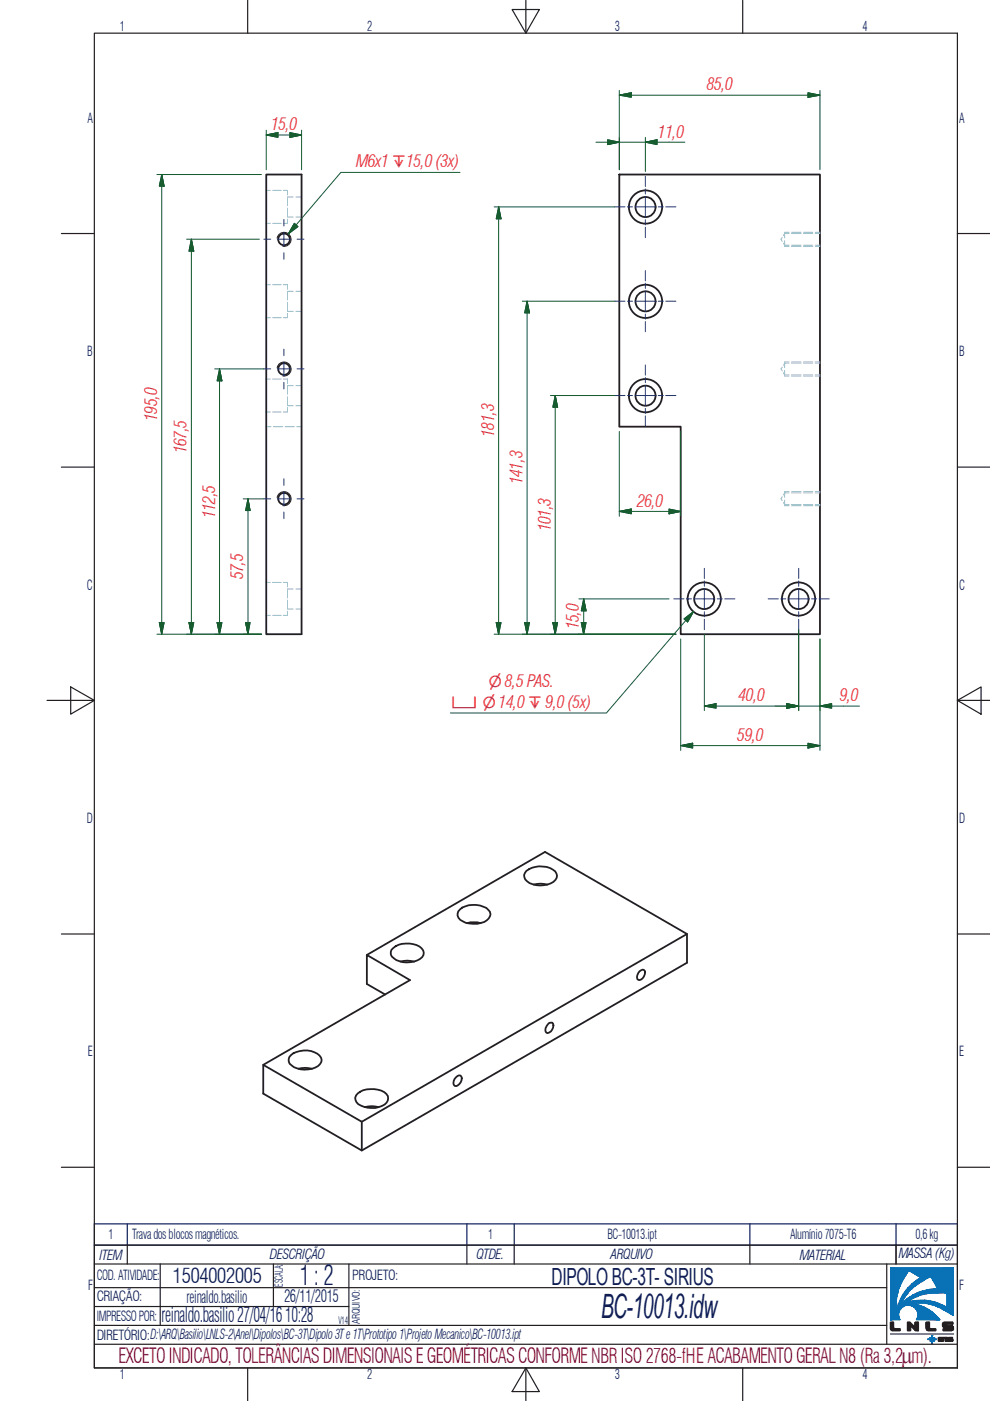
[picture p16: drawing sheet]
<svg xmlns="http://www.w3.org/2000/svg" width="210mm" height="297mm" viewBox="0 0 210 297" stroke-linecap="round" stroke-linejoin="round" font-family="sans-serif">
<defs><g id="words">
<text font-size="7.1" fill="#0c1c5b" x="127.4" y="279.5">BC-10013.idw</text>
<text font-size="5.8" fill="#0c1c5b" x="63.6" y="272.5">1 : 2</text>
<text font-size="5" fill="#0c1c5b" x="117" y="272.4">DIPOLO BC-3T- SIRIUS</text>
<g font-size="4.4" fill="#0c1c5b">
<text x="36.6" y="272">1504002005</text>
<text x="34.2" y="280.3">reinaldo.basilio 27/04/16 10:28</text>
</g>
<text font-size="4.4" fill="#750c38" x="25.1" y="289">EXCETO INDICADO, TOLERÂNCIAS DIMENSIONAIS E GEOMÉTRICAS CONFORMENBR ISO 2768-fHE ACABAMENTO GERALN8 (Ra 3,2mm).</text>
<g font-size="3.6" fill="#ee1d23">
<text x="149.8" y="19.2">85,0</text>
<text x="57.5" y="27.6">15,0</text>
<text x="139.5" y="29.2">11,0</text>
<text x="75.5" y="35.4">M6x1 ↧15,0 (3x)</text>
<text x="33.3" y="89.3" transform="rotate(-90 33.3 89.3)">195,0</text>
<text x="104.8" y="92.7" transform="rotate(-90 104.8 92.7)">181,3</text>
<text x="39.6" y="96.1" transform="rotate(-90 39.6 96.1)">167,5</text>
<text x="110.8" y="102.7" transform="rotate(-90 110.8 102.7)">141,3</text>
<text x="135.1" y="107.5">26,0</text>
<text x="45.6" y="109.9" transform="rotate(-90 45.6 109.9)">112,5</text>
<text x="116.8" y="112.7" transform="rotate(-90 116.8 112.7)">101,3</text>
<text x="51.6" y="122.8" transform="rotate(-90 51.6 122.8)">57,5</text>
<text x="122.7" y="133.4" transform="rotate(-90 122.7 133.4)">15,0</text>
<text x="156.6" y="148.7">40,0</text>
<text x="178" y="148.7">9,0</text>
<text x="156.3" y="157.1">59,0</text>
</g>
<g font-size="3.6" fill="#0c1c5b">
<text x="39.6" y="276.2">reinaldo.basilio</text>
<text x="60.3" y="276.1">26/11/2015</text>
</g>
<g font-size="3.2" fill="#ee1d23">
<text x="103.6" y="145.7">⌀ 8,5 PAS.</text>
<text x="95.8" y="150.1">⌴ ⌀14,0 ↧ 9,0 (5x)</text>
</g>
<g font-size="2.9" fill="#0c1c5b">
<text x="25.4" y="6.7">1</text>
<text x="77.8" y="6.7">2</text>
<text x="130.4" y="6.7">3</text>
<text x="182.9" y="6.7">4</text>
<text x="18.5" y="26">A</text>
<text x="203.4" y="26">A</text>
<text x="18.5" y="75.5">B</text>
<text x="203.4" y="75.5">B</text>
<text x="18.4" y="125.1">C</text>
<text x="203.4" y="125.1">C</text>
<text x="18.4" y="174.5">D</text>
<text x="203.4" y="174.5">D</text>
<text x="18.6" y="224">E</text>
<text x="203.4" y="224">E</text>
<text x="23" y="262.7">1</text>
<text x="28" y="262.8">Trava dos blocos magnéticos.</text>
<text x="103.5" y="262.7">1</text>
<text x="128.8" y="262.8">BC-10013.ipt</text>
<text x="167.5" y="262.8">Alumínio 7075-T6</text>
<text x="194.1" y="262.8">0,6 kg</text>
<text x="21.1" y="267">ITEM</text>
<text x="57.2" y="266.9">DESCRIÇÃO</text>
<text x="101" y="267">QTDE.</text>
<text x="129.5" y="267">ARQUIVO</text>
<text x="169.6" y="267">MATERIAL</text>
<text x="190.5" y="266.8">MASSA (Kg)</text>
<text x="18.7" y="273.5">F</text>
<text x="20.5" y="271.5">COD. ATIVIDADE:</text>
<text x="20.5" y="275.9">CRIAÇÃO:</text>
<text x="74.7" y="271.5">PROJETO:</text>
<text x="203.4" y="273.5">F</text>
<text x="20.5" y="280.1">IMPRESSO POR:</text>
<text x="20.5" y="284.1">DIRETÓRIO:D:\ARQ\Basilio\LNLS-2\Anel\Dipolos\BC-3T\Dipolo 3Te 1T\Prototipo 1\Projeto Mecanico\BC-10013.ipt</text>
<text x="25.4" y="292.4">1</text>
<text x="77.8" y="292.4">2</text>
<text x="130.4" y="292.4">3</text>
<text x="182.9" y="292.4">4</text>
</g>
<text font-size="2.3" fill="#0c1c5b" x="59.9" y="272.8" transform="rotate(-90 59.9 272.8)">ESCALA:</text>
<g font-size="2.2" fill="#0c1c5b">
<text x="71.8" y="280.7">V14</text>
<text x="76.3" y="280.6" transform="rotate(-90 76.3 280.6)">ARQUIVO:</text>
</g>
</g></defs>
<g fill="none" stroke="#231f20" stroke-width=".38">
<path d="M56.4 37h7.5v97.5h-7.5zM131.3 37h42.5v97.5h-29.5v-44h-13zM97.5 192.8a5.3 5.3 0 0 1 5.6-.3 1.43 1.43 0 0 1 .5 2.2 4.9 4.9 0 0 1-6 .3 1.38 1.38 0 0 1-.1-2.2zM99 195.7l.8-.2h1.4l.7 .2M111.6 184.6a5.1 5.1 0 0 1 6.1 .2 1.57 1.57 0 0 1-.9 2.5 4.8 4.8 0 0 1-5.4-.8 1.32 1.32 0 0 1 .2-1.9zM113.1 187.5a5.7 5.7 0 0 1 3 0M145.7 198v6.1l-69 39.8-20.9-12v-6.1l31.1-18-9.1-5.3v6.1l3.9 2.2M77.8 202.5l37.8-21.9 30.1 17.4-69 39.8-20.9-12M83 201.4a5 5 0 0 1 6.4-.3 1.51 1.51 0 0 1 .3 1.5 1.51 1.51 0 0 1-1.2 1 4.9 4.9 0 0 1-5.4-.8l-.2-.5zM84.9 203.9a5.7 5.7 0 0 1 2.9 0M116.1 217.2l.4-.3 .6-.1a1.43 1.43 0 0 1-1.2 2.2 1.23 1.23 0 0 1 .2-1.8zM135.6 206l.7-.4h.2a1.4 1.4 0 0 1-1.2 2.1 1.23 1.23 0 0 1 .3-1.7z"/>
<path d="M61.7 223.7a5 5 0 0 1 6.1 .1 1.52 1.52 0 0 1-.9 2.5 4.9 4.9 0 0 1-5.5-.8 1.42 1.42 0 0 1 .3-1.8zM63.2 226.6a5.7 5.7 0 0 1 3 0M75.8 231.9a5.2 5.2 0 0 1 6.1 0 1.56 1.56 0 0 1-.9 2.6 4.9 4.9 0 0 1-5.4-.9 1.25 1.25 0 0 1 .2-1.7zM76.7 237.8v6.1M77.3 234.7a5.7 5.7 0 0 1 3 0M96.7 228.4l.6-.4 .4 .1a1.43 1.43 0 0 1-1.3 2.1 1.25 1.25 0 0 1 .3-1.8z"/>
<circle cx="60.2" cy="50.7" r="1.24"/>
<circle cx="136.9" cy="43.9" r="2.13"/>
<circle cx="136.9" cy="43.9" r="3.5"/>
<circle cx="60.2" cy="78.2" r="1.24"/>
<circle cx="136.9" cy="63.9" r="2.13"/>
<circle cx="136.9" cy="63.9" r="3.5"/>
<circle cx="136.9" cy="83.9" r="2.13"/>
<circle cx="136.9" cy="83.9" r="3.5"/>
<circle cx="60.2" cy="105.7" r="1.24"/>
<circle cx="149.3" cy="127" r="2.13"/>
<circle cx="149.3" cy="127" r="3.5"/>
<circle cx="169.3" cy="127" r="2.13"/>
<circle cx="169.3" cy="127" r="3.5"/>
</g>
<g fill="none" stroke="#8bbee7" stroke-width=".21">
<path d="M56.4 47.4h.9M56.4 40.4h.9M57.8 47.4h1.8M57.8 40.4h1.8M60.1 40.4h.9v.9M61 44.1v1.9M61 46.5v.9h-.9M61 46h1.2M62.2 41.8h-1.2v1.8M62.7 46h1.2M62.7 41.8h1.2M165.8 50.3l-.2 .4 .2 .5"/>
<path d="M166.1 51.5l.3 .5h.9M166.4 51v1.2h.9M167.3 49.5h-.9l-.3 .5M167.3 49.3h-.9v1.2M167.8 49.5h2M167.8 52h2M167.8 49.3h2M167.8 52.2h2M170.4 49.5h1.9M170.4 52h1.9M170.4 49.3h1.9M170.4 52.2h1.9"/>
<path d="M172.8 49.5h1M172.8 52h1M172.8 49.3h1M172.8 52.2h1M56.4 67.4h.9M56.4 60.4h.9M57.8 67.4h1.8M57.8 60.4h1.8M60.1 60.4h.9v.9M61 64.1v1.9M61 66.5v.9h-.9M61 66h1.2"/>
<path d="M62.2 61.8h-1.2v1.8M62.7 66h1.2M62.7 61.8h1.2M165.8 77.8l-.2 .4 .2 .5M166.1 79l.3 .5h.9M166.4 78.5v1.2h.9M167.3 77h-.9l-.3 .4M167.3 76.7h-.9v1.3M167.8 77h2M167.8 79.5h2M167.8 76.7h2M167.8 79.7h2"/>
<path d="M170.4 77h1.9M170.4 79.5h1.9M170.4 76.7h1.9M170.4 79.7h1.9M172.8 77h1M172.8 79.5h1M172.8 76.7h1M172.8 79.7h1M56.4 87.4h.9M56.4 80.4h.9M56.4 90.5h1.1M57.8 87.4h1.8"/>
<path d="M57.8 80.4h1.8M58 90.5h1.9M60.1 80.4h.9v.9M60.4 90.5h2M61 84.1v1.9M61 86.4v1h-.9M61 86h1.2M62.2 81.8h-1.2v1.8M62.7 86h1.2M62.7 81.8h1.2M62.9 90.5h1M165.8 105.3l-.2 .5 .2 .3"/>
<path d="M166.1 106.5l.3 .5h.9M166.4 106v1.2h.9M167.3 104.5h-.9l-.3 .4M167.3 104.2h-.9v1.2M167.8 104.5h2M167.8 107h2M167.8 104.2h2M167.8 107.2h2M170.4 104.5h1.9M170.4 107h1.9M170.4 104.2h1.9M170.4 107.2h1.9"/>
<path d="M172.8 104.5h1M172.8 107h1M172.8 104.2h1M172.8 107.2h1M56.4 130.5h.9M56.4 123.5h.9M57.8 130.5h1.8M57.8 123.5h1.8M60.1 123.5h.9v.9M61 127.2v1.9M61 129.6v.9h-.9M61 129.1h1.2"/>
<path d="M62.2 124.9h-1.2v1.9M62.7 129.1h1.2M62.7 124.9h1.2"/>
</g>
<path d="M58.8 50.5a1.49 1.49 0 0 1 1.7-1.2 1.49 1.49 0 0 1 1.2 1.7 1.49 1.49 0 0 1-1.7 1.2M58.8 78a1.49 1.49 0 0 1 1.7-1.2 1.49 1.49 0 0 1 1.2 1.7 1.49 1.49 0 0 1-1.7 1.2M58.8 105.5a1.49 1.49 0 0 1 1.7-1.2 1.49 1.49 0 0 1 1.2 1.7 1.49 1.49 0 0 1-1.7 1.2" fill="none" stroke="#231f20" stroke-width=".21"/>
<path d="M198.7 273l2.1 1.2-.4-.1z" fill="#0971b6"/>
<path d="M198.7 273l2.1 1.2-.4-.1z" fill="none" stroke="#0971b6" stroke-width=".25"/>
<path d="M198.7 273l1.7 1.1-1.5-.8z" fill="#0971b6"/>
<path d="M198.7 273l1.7 1.1-1.5-.8z" fill="none" stroke="#0971b6" stroke-width=".25"/>
<path d="M197.4 274.2l1.5-.9 1.5 .8z" fill="#0971b6"/>
<path d="M197.4 274.2l1.5-.9 1.5 .8z" fill="none" stroke="#0971b6" stroke-width=".25"/>
<path d="M198.3 273.3h.6l-1.5 .9z" fill="#0971b6"/>
<path d="M198.3 273.3h.6l-1.5 .9z" fill="none" stroke="#0971b6" stroke-width=".25"/>
<path d="M197 273.4l1.3-.1-.9 .9z" fill="#0971b6"/>
<path d="M197 273.4l1.3-.1-.9 .9z" fill="none" stroke="#0971b6" stroke-width=".25"/>
<path d="M200.8 274.2l1.3 4.7-1.3-1.7z" fill="#0971b6"/>
<path d="M200.8 274.2l1.3 4.7-1.3-1.7z" fill="none" stroke="#0971b6" stroke-width=".25"/>
<path d="M202.1 268.8v10.1l-1.3-4.7z" fill="#0971b6"/>
<path d="M202.1 268.8v10.1l-1.3-4.7z" fill="none" stroke="#0971b6" stroke-width=".25"/>
<path d="M202.1 268.8l-1.3 5.4-2.3-1.6z" fill="#0971b6"/>
<path d="M202.1 268.8l-1.3 5.4-2.3-1.6z" fill="none" stroke="#0971b6" stroke-width=".25"/>
<path d="M198.4 272.3l3.7-3.5-3.6 3.8z" fill="#0971b6"/>
<path d="M198.4 272.3l3.7-3.5-3.6 3.8z" fill="none" stroke="#0971b6" stroke-width=".25"/>
<path d="M198.1 271.9l4-3.1-3.7 3.5z" fill="#0971b6"/>
<path d="M198.1 271.9l4-3.1-3.7 3.5z" fill="none" stroke="#0971b6" stroke-width=".25"/>
<path d="M198.1 271.9l.3 .4z" fill="#0971b6"/>
<path d="M198.1 271.9l.3 .4z" fill="none" stroke="#0971b6" stroke-width=".25"/>
<path d="M200.2 276.9l.6 .3-.7 .6z" fill="#0971b6"/>
<path d="M200.2 276.9l.6 .3-.7 .6z" fill="none" stroke="#0971b6" stroke-width=".25"/>
<path d="M200.1 277.8l.7-.6-.5 .6z" fill="#0971b6"/>
<path d="M200.1 277.8l.7-.6-.5 .6z" fill="none" stroke="#0971b6" stroke-width=".25"/>
<path d="M200.8 277.2l-.2 .8-.3-.2z" fill="#0971b6"/>
<path d="M200.8 277.2l-.2 .8-.3-.2z" fill="none" stroke="#0971b6" stroke-width=".25"/>
<path d="M200.2 276.9l-.1 .9-.3-.2z" fill="#0971b6"/>
<path d="M200.2 276.9l-.1 .9-.3-.2z" fill="none" stroke="#0971b6" stroke-width=".25"/>
<path d="M200.1 276.9h.1l-.4 .7z" fill="#0971b6"/>
<path d="M200.1 276.9h.1l-.4 .7z" fill="none" stroke="#0971b6" stroke-width=".25"/>
<path d="M199.6 276.6l.5 .3-.3 .7z" fill="#0971b6"/>
<path d="M199.6 276.6l.5 .3-.3 .7z" fill="none" stroke="#0971b6" stroke-width=".25"/>
<path d="M199.6 276.6l.5 .3z" fill="#0971b6"/>
<path d="M199.6 276.6l.5 .3z" fill="none" stroke="#0971b6" stroke-width=".25"/>
<path d="M199.4 276.6h.2z" fill="#0971b6"/>
<path d="M199.4 276.6h.2z" fill="none" stroke="#0971b6" stroke-width=".25"/>
<path d="M199.4 276.6h.2l-.6 .5z" fill="#0971b6"/>
<path d="M199.4 276.6h.2l-.6 .5z" fill="none" stroke="#0971b6" stroke-width=".25"/>
<path d="M199 277.1l.6-.5 .2 1z" fill="#0971b6"/>
<path d="M199 277.1l.6-.5 .2 1z" fill="none" stroke="#0971b6" stroke-width=".25"/>
<path d="M199.1 276.4l.3 .2-.4 .5z" fill="#0971b6"/>
<path d="M199.1 276.4l.3 .2-.4 .5z" fill="none" stroke="#0971b6" stroke-width=".25"/>
<path d="M199.1 276.4l-.1 .7-.3-.1z" fill="#0971b6"/>
<path d="M199.1 276.4l-.1 .7-.3-.1z" fill="none" stroke="#0971b6" stroke-width=".25"/>
<path d="M198.7 277l.3 .1z" fill="#0971b6"/>
<path d="M198.7 277l.3 .1z" fill="none" stroke="#0971b6" stroke-width=".25"/>
<path d="M198.2 276.1l.9 .3-.8 .4z" fill="#0971b6"/>
<path d="M198.2 276.1l.9 .3-.8 .4z" fill="none" stroke="#0971b6" stroke-width=".25"/>
<path d="M198.3 276.8l.8-.4-.6 .5z" fill="#0971b6"/>
<path d="M198.3 276.8l.8-.4-.6 .5z" fill="none" stroke="#0971b6" stroke-width=".25"/>
<path d="M198.5 276.9l.6-.5-.4 .6z" fill="#0971b6"/>
<path d="M198.5 276.9l.6-.5-.4 .6z" fill="none" stroke="#0971b6" stroke-width=".25"/>
<path d="M197.3 275.9l.9 .2-.9 .5z" fill="#0971b6"/>
<path d="M197.3 275.9l.9 .2-.9 .5z" fill="none" stroke="#0971b6" stroke-width=".25"/>
<path d="M197.3 276.6l.9-.5-.6 .5z" fill="#0971b6"/>
<path d="M197.3 276.6l.9-.5-.6 .5z" fill="none" stroke="#0971b6" stroke-width=".25"/>
<path d="M197.6 276.6l.6-.5 .1 .7z" fill="#0971b6"/>
<path d="M197.6 276.6l.6-.5 .1 .7z" fill="none" stroke="#0971b6" stroke-width=".25"/>
<path d="M196.3 276.3l1-.4v.7z" fill="#0971b6"/>
<path d="M196.3 276.3l1-.4v.7z" fill="none" stroke="#0971b6" stroke-width=".25"/>
<path d="M196.1 275.7l1.2 .2-1 .4z" fill="#0971b6"/>
<path d="M196.1 275.7l1.2 .2-1 .4z" fill="none" stroke="#0971b6" stroke-width=".25"/>
<path d="M196.1 275.7l.2 .6-.8-.1z" fill="#0971b6"/>
<path d="M196.1 275.7l.2 .6-.8-.1z" fill="none" stroke="#0971b6" stroke-width=".25"/>
<path d="M194.3 275.7h1.8l-.6 .5z" fill="#0971b6"/>
<path d="M194.3 275.7h1.8l-.6 .5z" fill="none" stroke="#0971b6" stroke-width=".25"/>
<path d="M194.3 275.7l1.2 .5-1.6 .1z" fill="#0971b6"/>
<path d="M194.3 275.7l1.2 .5-1.6 .1z" fill="none" stroke="#0971b6" stroke-width=".25"/>
<path d="M193.6 275.8l.7-.1-.4 .6z" fill="#0971b6"/>
<path d="M193.6 275.8l.7-.1-.4 .6z" fill="none" stroke="#0971b6" stroke-width=".25"/>
<path d="M193.6 275.8l.3 .5-.5 .1z" fill="#0971b6"/>
<path d="M193.6 275.8l.3 .5-.5 .1z" fill="none" stroke="#0971b6" stroke-width=".25"/>
<path d="M193 276l.6-.2-.2 .6z" fill="#0971b6"/>
<path d="M193 276l.6-.2-.2 .6z" fill="none" stroke="#0971b6" stroke-width=".25"/>
<path d="M193 276l.4 .4-.9 .3z" fill="#0971b6"/>
<path d="M193 276l.4 .4-.9 .3z" fill="none" stroke="#0971b6" stroke-width=".25"/>
<path d="M192.3 276.2l.7-.2-.5 .7z" fill="#0971b6"/>
<path d="M192.3 276.2l.7-.2-.5 .7z" fill="none" stroke="#0971b6" stroke-width=".25"/>
<path d="M192.1 276.3l.2-.1 .2 .5z" fill="#0971b6"/>
<path d="M192.1 276.3l.2-.1 .2 .5z" fill="none" stroke="#0971b6" stroke-width=".25"/>
<path d="M192.1 276.3l.4 .4-.5 .1z" fill="#0971b6"/>
<path d="M192.1 276.3l.4 .4-.5 .1z" fill="none" stroke="#0971b6" stroke-width=".25"/>
<path d="M192 276.3h.1l-.1 .5z" fill="#0971b6"/>
<path d="M192 276.3h.1l-.1 .5z" fill="none" stroke="#0971b6" stroke-width=".25"/>
<path d="M191.4 276.4l.6-.1v.5z" fill="#0971b6"/>
<path d="M191.4 276.4l.6-.1v.5z" fill="none" stroke="#0971b6" stroke-width=".25"/>
<path d="M191.4 276.2l.6 .1-.6 .1z" fill="#0971b6"/>
<path d="M191.4 276.2l.6 .1-.6 .1z" fill="none" stroke="#0971b6" stroke-width=".25"/>
<path d="M192 275.7v.6l-.6-.1z" fill="#0971b6"/>
<path d="M192 275.7v.6l-.6-.1z" fill="none" stroke="#0971b6" stroke-width=".25"/>
<path d="M192 275.7l.2 .4-.2 .2z" fill="#0971b6"/>
<path d="M192 275.7l.2 .4-.2 .2z" fill="none" stroke="#0971b6" stroke-width=".25"/>
<path d="M192 275.7h.1l.1 .4z" fill="#0971b6"/>
<path d="M192 275.7h.1l.1 .4z" fill="none" stroke="#0971b6" stroke-width=".25"/>
<path d="M192.1 275.7l.2 .4h-.1z" fill="#0971b6"/>
<path d="M192.1 275.7l.2 .4h-.1z" fill="none" stroke="#0971b6" stroke-width=".25"/>
<path d="M192.1 275.7l.4 .3-.2 .1z" fill="#0971b6"/>
<path d="M192.1 275.7l.4 .3-.2 .1z" fill="none" stroke="#0971b6" stroke-width=".25"/>
<path d="M192.2 276.1l-.2 .2z" fill="#0971b6"/>
<path d="M192.2 276.1l-.2 .2z" fill="none" stroke="#0971b6" stroke-width=".25"/>
<path d="M192.5 276l.1-.1z" fill="#0971b6"/>
<path d="M192.5 276l.1-.1z" fill="none" stroke="#0971b6" stroke-width=".25"/>
<path d="M192.1 275.7l.5 .2-.1 .1z" fill="#0971b6"/>
<path d="M192.1 275.7l.5 .2-.1 .1z" fill="none" stroke="#0971b6" stroke-width=".25"/>
<path d="M192.3 275.4l.4 .4-.1 .1z" fill="#0971b6"/>
<path d="M192.3 275.4l.4 .4-.1 .1z" fill="none" stroke="#0971b6" stroke-width=".25"/>
<path d="M192.3 275.5l.3 .4z" fill="#0971b6"/>
<path d="M192.3 275.5l.3 .4z" fill="none" stroke="#0971b6" stroke-width=".25"/>
<path d="M192.3 275.5l.3 .4-.5-.2z" fill="#0971b6"/>
<path d="M192.3 275.5l.3 .4-.5-.2z" fill="none" stroke="#0971b6" stroke-width=".25"/>
<path d="M192.3 275.4l.5 .3-.1 .1z" fill="#0971b6"/>
<path d="M192.3 275.4l.5 .3-.1 .1z" fill="none" stroke="#0971b6" stroke-width=".25"/>
<path d="M192.3 275.4l.2-.1 .3 .4z" fill="#0971b6"/>
<path d="M192.3 275.4l.2-.1 .3 .4z" fill="none" stroke="#0971b6" stroke-width=".25"/>
<path d="M192.3 275.4l.2-.1z" fill="#0971b6"/>
<path d="M192.3 275.4l.2-.1z" fill="none" stroke="#0971b6" stroke-width=".25"/>
<path d="M192.5 275.3l.5 .4h-.2z" fill="#0971b6"/>
<path d="M192.5 275.3l.5 .4h-.2z" fill="none" stroke="#0971b6" stroke-width=".25"/>
<path d="M192.6 275.2l.4 .5-.5-.4z" fill="#0971b6"/>
<path d="M192.6 275.2l.4 .5-.5-.4z" fill="none" stroke="#0971b6" stroke-width=".25"/>
<path d="M192.5 275.3l.1-.1z" fill="#0971b6"/>
<path d="M192.5 275.3l.1-.1z" fill="none" stroke="#0971b6" stroke-width=".25"/>
<path d="M192.6 275.2l.7 .2-.3 .3z" fill="#0971b6"/>
<path d="M192.6 275.2l.7 .2-.3 .3z" fill="none" stroke="#0971b6" stroke-width=".25"/>
<path d="M192.6 275.2l.2-.2 .5 .4z" fill="#0971b6"/>
<path d="M192.6 275.2l.2-.2 .5 .4z" fill="none" stroke="#0971b6" stroke-width=".25"/>
<path d="M192.8 275l.5 .4z" fill="#0971b6"/>
<path d="M192.8 275l.5 .4z" fill="none" stroke="#0971b6" stroke-width=".25"/>
<path d="M193 274.9l.3 .5-.4-.4z" fill="#0971b6"/>
<path d="M193 274.9l.3 .5-.4-.4z" fill="none" stroke="#0971b6" stroke-width=".25"/>
<path d="M193 274.9h.2l.1 .5z" fill="#0971b6"/>
<path d="M193 274.9h.2l.1 .5z" fill="none" stroke="#0971b6" stroke-width=".25"/>
<path d="M193.2 274.9l.5 .3-.4 .2z" fill="#0971b6"/>
<path d="M193.2 274.9l.5 .3-.4 .2z" fill="none" stroke="#0971b6" stroke-width=".25"/>
<path d="M193.3 274.7l.4 .5-.5-.3z" fill="#0971b6"/>
<path d="M193.3 274.7l.4 .5-.5-.3z" fill="none" stroke="#0971b6" stroke-width=".25"/>
<path d="M193.3 274.7l.2-.1 .2 .6z" fill="#0971b6"/>
<path d="M193.3 274.7l.2-.1 .2 .6z" fill="none" stroke="#0971b6" stroke-width=".25"/>
<path d="M193.5 274.6l.4 .5-.2 .1z" fill="#0971b6"/>
<path d="M193.5 274.6l.4 .5-.2 .1z" fill="none" stroke="#0971b6" stroke-width=".25"/>
<path d="M193.5 274.6l.6 .4-.2 .1z" fill="#0971b6"/>
<path d="M193.5 274.6l.6 .4-.2 .1z" fill="none" stroke="#0971b6" stroke-width=".25"/>
<path d="M193.5 274.6l.7 .3-.1 .1z" fill="#0971b6"/>
<path d="M193.5 274.6l.7 .3-.1 .1z" fill="none" stroke="#0971b6" stroke-width=".25"/>
<path d="M193.5 274.6l.8-.4-.1 .7z" fill="#0971b6"/>
<path d="M193.5 274.6l.8-.4-.1 .7z" fill="none" stroke="#0971b6" stroke-width=".25"/>
<path d="M194.3 274.2l.1 .7h-.2z" fill="#0971b6"/>
<path d="M194.3 274.2l.1 .7h-.2z" fill="none" stroke="#0971b6" stroke-width=".25"/>
<path d="M194.3 274.2l.4 .5-.3 .2z" fill="#0971b6"/>
<path d="M194.3 274.2l.4 .5-.3 .2z" fill="none" stroke="#0971b6" stroke-width=".25"/>
<path d="M194.7 274.1l.8 .4-.8 .2z" fill="#0971b6"/>
<path d="M194.7 274.1l.8 .4-.8 .2z" fill="none" stroke="#0971b6" stroke-width=".25"/>
<path d="M194.4 274.2l.3-.1v.6z" fill="#0971b6"/>
<path d="M194.4 274.2l.3-.1v.6z" fill="none" stroke="#0971b6" stroke-width=".25"/>
<path d="M194.3 274.2l.4 .5z" fill="#0971b6"/>
<path d="M194.3 274.2l.4 .5z" fill="none" stroke="#0971b6" stroke-width=".25"/>
<path d="M195.9 273.7l.5 .6-.9 .2z" fill="#0971b6"/>
<path d="M195.9 273.7l.5 .6-.9 .2z" fill="none" stroke="#0971b6" stroke-width=".25"/>
<path d="M195.6 273.7h.3l-.4 .8z" fill="#0971b6"/>
<path d="M195.6 273.7h.3l-.4 .8z" fill="none" stroke="#0971b6" stroke-width=".25"/>
<path d="M194.9 274l.7-.3-.1 .8z" fill="#0971b6"/>
<path d="M194.9 274l.7-.3-.1 .8z" fill="none" stroke="#0971b6" stroke-width=".25"/>
<path d="M196.6 273.5l.8 .7-1 .1z" fill="#0971b6"/>
<path d="M196.6 273.5l.8 .7-1 .1z" fill="none" stroke="#0971b6" stroke-width=".25"/>
<path d="M196.3 273.6l.3-.1-.2 .8z" fill="#0971b6"/>
<path d="M196.3 273.6l.3-.1-.2 .8z" fill="none" stroke="#0971b6" stroke-width=".25"/>
<path d="M195.9 273.7l.4-.1 .1 .7z" fill="#0971b6"/>
<path d="M195.9 273.7l.4-.1 .1 .7z" fill="none" stroke="#0971b6" stroke-width=".25"/>
<path d="M190.9 276.8v.1z" fill="#0971b6"/>
<path d="M190.9 276.8v.1z" fill="none" stroke="#0971b6" stroke-width=".25"/>
<path d="M190.5 276.4l.4 .4v.1z" fill="#0971b6"/>
<path d="M190.5 276.4l.4 .4v.1z" fill="none" stroke="#0971b6" stroke-width=".25"/>
<path d="M190.5 276.4l.4 .5-.6 .6z" fill="#0971b6"/>
<path d="M190.5 276.4l.4 .5-.6 .6z" fill="none" stroke="#0971b6" stroke-width=".25"/>
<path d="M190.5 276.4l.5 .2-.1 .2z" fill="#0971b6"/>
<path d="M190.5 276.4l.5 .2-.1 .2z" fill="none" stroke="#0971b6" stroke-width=".25"/>
<path d="M190.5 276.4h.6l-.1 .2z" fill="#0971b6"/>
<path d="M190.5 276.4h.6l-.1 .2z" fill="none" stroke="#0971b6" stroke-width=".25"/>
<path d="M190.7 276.2l.4 .2h-.6z" fill="#0971b6"/>
<path d="M190.7 276.2l.4 .2h-.6z" fill="none" stroke="#0971b6" stroke-width=".25"/>
<path d="M190.7 275.9l.4 .5-.4-.2z" fill="#0971b6"/>
<path d="M190.7 275.9l.4 .5-.4-.2z" fill="none" stroke="#0971b6" stroke-width=".25"/>
<path d="M190.7 275.9l.9-.4-.5 .9z" fill="#0971b6"/>
<path d="M190.7 275.9l.9-.4-.5 .9z" fill="none" stroke="#0971b6" stroke-width=".25"/>
<path d="M190.9 275.5h.7l-.9 .4z" fill="#0971b6"/>
<path d="M190.9 275.5h.7l-.9 .4z" fill="none" stroke="#0971b6" stroke-width=".25"/>
<path d="M190.9 275.4l.7 .1h-.7z" fill="#0971b6"/>
<path d="M190.9 275.4l.7 .1h-.7z" fill="none" stroke="#0971b6" stroke-width=".25"/>
<path d="M190.9 275.4l.7 .1z" fill="#0971b6"/>
<path d="M190.9 275.4l.7 .1z" fill="none" stroke="#0971b6" stroke-width=".25"/>
<path d="M191.2 275l.4 .4h-.7z" fill="#0971b6"/>
<path d="M191.2 275l.4 .4h-.7z" fill="none" stroke="#0971b6" stroke-width=".25"/>
<path d="M191.2 275l.6 .2-.2 .2z" fill="#0971b6"/>
<path d="M191.2 275l.6 .2-.2 .2z" fill="none" stroke="#0971b6" stroke-width=".25"/>
<path d="M191.2 275h.6v.2z" fill="#0971b6"/>
<path d="M191.2 275h.6v.2z" fill="none" stroke="#0971b6" stroke-width=".25"/>
<path d="M191.4 274.6l.5 .3-.1 .1z" fill="#0971b6"/>
<path d="M191.4 274.6l.5 .3-.1 .1z" fill="none" stroke="#0971b6" stroke-width=".25"/>
<path d="M191.4 274.6l.4 .4-.5-.3z" fill="#0971b6"/>
<path d="M191.4 274.6l.4 .4-.5-.3z" fill="none" stroke="#0971b6" stroke-width=".25"/>
<path d="M191.3 274.7l.5 .3h-.6z" fill="#0971b6"/>
<path d="M191.3 274.7l.5 .3h-.6z" fill="none" stroke="#0971b6" stroke-width=".25"/>
<path d="M191.4 274.6l.5 .3z" fill="#0971b6"/>
<path d="M191.4 274.6l.5 .3z" fill="none" stroke="#0971b6" stroke-width=".25"/>
<path d="M191.4 274.6l.6 .1-.1 .2z" fill="#0971b6"/>
<path d="M191.4 274.6l.6 .1-.1 .2z" fill="none" stroke="#0971b6" stroke-width=".25"/>
<path d="M191.4 274.6h.7l-.1 .1z" fill="#0971b6"/>
<path d="M191.4 274.6h.7l-.1 .1z" fill="none" stroke="#0971b6" stroke-width=".25"/>
<path d="M192.1 274.6l.1-.1z" fill="#0971b6"/>
<path d="M192.1 274.6l.1-.1z" fill="none" stroke="#0971b6" stroke-width=".25"/>
<path d="M191.6 274.3l.6 .2-.1 .1z" fill="#0971b6"/>
<path d="M191.6 274.3l.6 .2-.1 .1z" fill="none" stroke="#0971b6" stroke-width=".25"/>
<path d="M191.5 274.4l.1-.1 .5 .3z" fill="#0971b6"/>
<path d="M191.5 274.4l.1-.1 .5 .3z" fill="none" stroke="#0971b6" stroke-width=".25"/>
<path d="M192.3 274.3l-.1 .2z" fill="#0971b6"/>
<path d="M192.3 274.3l-.1 .2z" fill="none" stroke="#0971b6" stroke-width=".25"/>
<path d="M191.8 274l.5 .3-.1 .2z" fill="#0971b6"/>
<path d="M191.8 274l.5 .3-.1 .2z" fill="none" stroke="#0971b6" stroke-width=".25"/>
<path d="M191.8 274l.4 .5-.6-.3z" fill="#0971b6"/>
<path d="M191.8 274l.4 .5-.6-.3z" fill="none" stroke="#0971b6" stroke-width=".25"/>
<path d="M192.3 274.3l.2-.1z" fill="#0971b6"/>
<path d="M192.3 274.3l.2-.1z" fill="none" stroke="#0971b6" stroke-width=".25"/>
<path d="M191.8 274l.7 .2-.2 .1z" fill="#0971b6"/>
<path d="M191.8 274l.7 .2-.2 .1z" fill="none" stroke="#0971b6" stroke-width=".25"/>
<path d="M192.6 274l-.1 .2z" fill="#0971b6"/>
<path d="M192.6 274l-.1 .2z" fill="none" stroke="#0971b6" stroke-width=".25"/>
<path d="M191.9 273.8l.7 .2-.1 .2z" fill="#0971b6"/>
<path d="M191.9 273.8l.7 .2-.1 .2z" fill="none" stroke="#0971b6" stroke-width=".25"/>
<path d="M191.8 274l.1-.2 .6 .4z" fill="#0971b6"/>
<path d="M191.8 274l.1-.2 .6 .4z" fill="none" stroke="#0971b6" stroke-width=".25"/>
<path d="M192.3 273.4l.6 .2-.3 .4z" fill="#0971b6"/>
<path d="M192.3 273.4l.6 .2-.3 .4z" fill="none" stroke="#0971b6" stroke-width=".25"/>
<path d="M192.3 273.4l.3 .6-.5-.4z" fill="#0971b6"/>
<path d="M192.3 273.4l.3 .6-.5-.4z" fill="none" stroke="#0971b6" stroke-width=".25"/>
<path d="M192.1 273.6l.5 .4-.7-.2z" fill="#0971b6"/>
<path d="M192.1 273.6l.5 .4-.7-.2z" fill="none" stroke="#0971b6" stroke-width=".25"/>
<path d="M192 273.7l.1-.1-.2 .2z" fill="#0971b6"/>
<path d="M192 273.7l.1-.1-.2 .2z" fill="none" stroke="#0971b6" stroke-width=".25"/>
<path d="M192.3 273.4l.7 .2z" fill="#0971b6"/>
<path d="M192.3 273.4l.7 .2z" fill="none" stroke="#0971b6" stroke-width=".25"/>
<path d="M192.3 273.3l.7 .3z" fill="#0971b6"/>
<path d="M192.3 273.3l.7 .3z" fill="none" stroke="#0971b6" stroke-width=".25"/>
<path d="M192.3 273.3l.2-.1 .5 .4z" fill="#0971b6"/>
<path d="M192.3 273.3l.2-.1 .5 .4z" fill="none" stroke="#0971b6" stroke-width=".25"/>
<path d="M192.5 273.2l.7 .1-.2 .3z" fill="#0971b6"/>
<path d="M192.5 273.2l.7 .1-.2 .3z" fill="none" stroke="#0971b6" stroke-width=".25"/>
<path d="M192.5 273.1l.7 .2-.7-.1z" fill="#0971b6"/>
<path d="M192.5 273.1l.7 .2-.7-.1z" fill="none" stroke="#0971b6" stroke-width=".25"/>
<path d="M192.5 273.1l.8 .2z" fill="#0971b6"/>
<path d="M192.5 273.1l.8 .2z" fill="none" stroke="#0971b6" stroke-width=".25"/>
<path d="M192.5 273.1l1-.1-.2 .3z" fill="#0971b6"/>
<path d="M192.5 273.1l1-.1-.2 .3z" fill="none" stroke="#0971b6" stroke-width=".25"/>
<path d="M193.5 273l.3-.2z" fill="#0971b6"/>
<path d="M193.5 273l.3-.2z" fill="none" stroke="#0971b6" stroke-width=".25"/>
<path d="M193.3 272.2l.5 .6-.3 .2z" fill="#0971b6"/>
<path d="M193.3 272.2l.5 .6-.3 .2z" fill="none" stroke="#0971b6" stroke-width=".25"/>
<path d="M192.5 273.1l.8-.9 .2 .8z" fill="#0971b6"/>
<path d="M192.5 273.1l.8-.9 .2 .8z" fill="none" stroke="#0971b6" stroke-width=".25"/>
<path d="M193.8 272.8l.2-.1z" fill="#0971b6"/>
<path d="M193.8 272.8l.2-.1z" fill="none" stroke="#0971b6" stroke-width=".25"/>
<path d="M193.5 272.2l.5 .5-.2 .1z" fill="#0971b6"/>
<path d="M193.5 272.2l.5 .5-.2 .1z" fill="none" stroke="#0971b6" stroke-width=".25"/>
<path d="M193.3 272.2h.2l.3 .6z" fill="#0971b6"/>
<path d="M193.3 272.2h.2l.3 .6z" fill="none" stroke="#0971b6" stroke-width=".25"/>
<path d="M194 272.6h.1" fill="none" stroke="#0971b6" stroke-width=".25"/>
<path d="M193.5 272.2l.6 .4-.1 .1z" fill="#0971b6"/>
<path d="M193.5 272.2l.6 .4-.1 .1z" fill="none" stroke="#0971b6" stroke-width=".25"/>
<path d="M194.1 272.6l.3-.2z" fill="#0971b6"/>
<path d="M194.1 272.6l.3-.2z" fill="none" stroke="#0971b6" stroke-width=".25"/>
<path d="M193.7 272l.7 .4-.3 .2z" fill="#0971b6"/>
<path d="M193.7 272l.7 .4-.3 .2z" fill="none" stroke="#0971b6" stroke-width=".25"/>
<path d="M193.5 272.2l.2-.2 .4 .6z" fill="#0971b6"/>
<path d="M193.5 272.2l.2-.2 .4 .6z" fill="none" stroke="#0971b6" stroke-width=".25"/>
<path d="M193.6 272.1l.1-.1-.2 .2z" fill="#0971b6"/>
<path d="M193.6 272.1l.1-.1-.2 .2z" fill="none" stroke="#0971b6" stroke-width=".25"/>
<path d="M194.4 272.4l.2-.2z" fill="#0971b6"/>
<path d="M194.4 272.4l.2-.2z" fill="none" stroke="#0971b6" stroke-width=".25"/>
<path d="M194 271.7l.6 .5-.2 .2z" fill="#0971b6"/>
<path d="M194 271.7l.6 .5-.2 .2z" fill="none" stroke="#0971b6" stroke-width=".25"/>
<path d="M193.8 271.9l.2-.2 .4 .7z" fill="#0971b6"/>
<path d="M193.8 271.9l.2-.2 .4 .7z" fill="none" stroke="#0971b6" stroke-width=".25"/>
<path d="M194 271.7l-.2 .2z" fill="#0971b6"/>
<path d="M194 271.7l-.2 .2z" fill="none" stroke="#0971b6" stroke-width=".25"/>
<path d="M194.6 272.2l.2-.1z" fill="#0971b6"/>
<path d="M194.6 272.2l.2-.1z" fill="none" stroke="#0971b6" stroke-width=".25"/>
<path d="M194.2 271.6l.6 .5-.2 .1z" fill="#0971b6"/>
<path d="M194.2 271.6l.6 .5-.2 .1z" fill="none" stroke="#0971b6" stroke-width=".25"/>
<path d="M194 271.7l.2-.1 .4 .6z" fill="#0971b6"/>
<path d="M194 271.7l.2-.1 .4 .6z" fill="none" stroke="#0971b6" stroke-width=".25"/>
<path d="M194 271.7l.2-.1z" fill="#0971b6"/>
<path d="M194 271.7l.2-.1z" fill="none" stroke="#0971b6" stroke-width=".25"/>
<path d="M194.8 272.1l.2-.2z" fill="#0971b6"/>
<path d="M194.8 272.1l.2-.2z" fill="none" stroke="#0971b6" stroke-width=".25"/>
<path d="M194.4 271.5l.6 .4-.2 .2z" fill="#0971b6"/>
<path d="M194.4 271.5l.6 .4-.2 .2z" fill="none" stroke="#0971b6" stroke-width=".25"/>
<path d="M194.2 271.6l.2-.1 .4 .6z" fill="#0971b6"/>
<path d="M194.2 271.6l.2-.1 .4 .6z" fill="none" stroke="#0971b6" stroke-width=".25"/>
<path d="M194.2 271.5h.2z" fill="#0971b6"/>
<path d="M194.2 271.5h.2z" fill="none" stroke="#0971b6" stroke-width=".25"/>
<path d="M194.4 271.5l.2-.1 .4 .5z" fill="#0971b6"/>
<path d="M194.4 271.5l.2-.1 .4 .5z" fill="none" stroke="#0971b6" stroke-width=".25"/>
<path d="M194.6 271.4l.5 .5h-.1z" fill="#0971b6"/>
<path d="M194.6 271.4l.5 .5h-.1z" fill="none" stroke="#0971b6" stroke-width=".25"/>
<path d="M194.8 271.2l.3 .7-.5-.5z" fill="#0971b6"/>
<path d="M194.8 271.2l.3 .7-.5-.5z" fill="none" stroke="#0971b6" stroke-width=".25"/>
<path d="M194.8 271.2l.6 .5-.3 .2z" fill="#0971b6"/>
<path d="M194.8 271.2l.6 .5-.3 .2z" fill="none" stroke="#0971b6" stroke-width=".25"/>
<path d="M194.8 271.2l.1-.1 .5 .6z" fill="#0971b6"/>
<path d="M194.8 271.2l.1-.1 .5 .6z" fill="none" stroke="#0971b6" stroke-width=".25"/>
<path d="M194.9 271.1l.7 .6h-.2z" fill="#0971b6"/>
<path d="M194.9 271.1l.7 .6h-.2z" fill="none" stroke="#0971b6" stroke-width=".25"/>
<path d="M194.9 271.1l.3-.2 .4 .8z" fill="#0971b6"/>
<path d="M194.9 271.1l.3-.2 .4 .8z" fill="none" stroke="#0971b6" stroke-width=".25"/>
<path d="M195.2 270.9l.6 .6-.2 .2z" fill="#0971b6"/>
<path d="M195.2 270.9l.6 .6-.2 .2z" fill="none" stroke="#0971b6" stroke-width=".25"/>
<path d="M195.2 270.9l.6 .6z" fill="#0971b6"/>
<path d="M195.2 270.9l.6 .6z" fill="none" stroke="#0971b6" stroke-width=".25"/>
<path d="M195.2 270.9l.8 .5-.2 .1z" fill="#0971b6"/>
<path d="M195.2 270.9l.8 .5-.2 .1z" fill="none" stroke="#0971b6" stroke-width=".25"/>
<path d="M195.2 270.9l1.1 .3-.3 .2z" fill="#0971b6"/>
<path d="M195.2 270.9l1.1 .3-.3 .2z" fill="none" stroke="#0971b6" stroke-width=".25"/>
<path d="M195.2 270.9l1.4 .1-.3 .2z" fill="#0971b6"/>
<path d="M195.2 270.9l1.4 .1-.3 .2z" fill="none" stroke="#0971b6" stroke-width=".25"/>
<path d="M195.2 270.9h1.6l-.2 .1z" fill="#0971b6"/>
<path d="M195.2 270.9h1.6l-.2 .1z" fill="none" stroke="#0971b6" stroke-width=".25"/>
<path d="M195.2 270.9l2-.2-.4 .2z" fill="#0971b6"/>
<path d="M194.6 270.5l2.7 .1zM194.6 270.5l2.6 .2-2.3-.1zM194.9 270.6l2.3 .1-2.1 .1zM195.2 270.9l2-.2-.4 .2z" fill="none" stroke="#0971b6" stroke-width=".25"/>
<path d="M194.6 270.6h2.7M194.9 270.7h2.3" fill="none" stroke="#0971b6" stroke-width=".21"/>
<path d="M197.3 270.6l.2 .4z" fill="#0971b6"/>
<path d="M197.3 270.6l.2 .4z" fill="none" stroke="#0971b6" stroke-width=".25"/>
<path d="M197.3 270.6l4.8-1.8-4.6 2.2z" fill="#0971b6"/>
<path d="M197.3 270.6l4.8-1.8-4.6 2.2z" fill="none" stroke="#0971b6" stroke-width=".25"/>
<path d="M193 269.5l9.1-.7-4.8 1.8z" fill="#0971b6"/>
<path d="M193 269.5l9.1-.7-4.8 1.8z" fill="none" stroke="#0971b6" stroke-width=".25"/>
<path d="M192.7 269.3l9.4-.5-9.1 .7z" fill="#0971b6"/>
<path d="M192.7 269.3l9.4-.5-9.1 .7z" fill="none" stroke="#0971b6" stroke-width=".25"/>
<path d="M192.7 269.3l.3 .2z" fill="#0971b6"/>
<path d="M192.7 269.3l.3 .2z" fill="none" stroke="#0971b6" stroke-width=".25"/>
<path d="M197.5 271l4.6-2.2-4.4 2.4z" fill="#0971b6"/>
<path d="M197.5 271l4.6-2.2-4.4 2.4z" fill="none" stroke="#0971b6" stroke-width=".25"/>
<path d="M197.7 271.2l4.4-2.4-4.1 2.9z" fill="#0971b6"/>
<path d="M197.7 271.2l4.4-2.4-4.1 2.9z" fill="none" stroke="#0971b6" stroke-width=".25"/>
<path d="M198 271.7l4.1-2.9-4 3.1z" fill="#0971b6"/>
<path d="M198 271.7l4.1-2.9-4 3.1z" fill="none" stroke="#0971b6" stroke-width=".25"/>
<path d="M197.7 271.2l.3 .5z" fill="#0971b6"/>
<path d="M197.7 271.2l.3 .5z" fill="none" stroke="#0971b6" stroke-width=".25"/>
<path d="M198.5 272.6l.2 .4z" fill="#0971b6"/>
<path d="M198.5 272.6l.2 .4z" fill="none" stroke="#0971b6" stroke-width=".25"/>
<path d="M198.5 272.6l2.3 1.6-2.1-1.2z" fill="#0971b6"/>
<path d="M198.5 272.6l2.3 1.6-2.1-1.2z" fill="none" stroke="#0971b6" stroke-width=".25"/>
<path d="M196.6 273.5l.4-.1 .4 .8z" fill="#0971b6"/>
<path d="M196.6 273.5l.4-.1 .4 .8z" fill="none" stroke="#0971b6" stroke-width=".25"/>
<path d="M194.7 274.1l.2-.1 .6 .5z" fill="#0971b6"/>
<path d="M194.7 274.1l.2-.1 .6 .5z" fill="none" stroke="#0971b6" stroke-width=".25"/>
<path d="M194.4 274.2l.3-.1z" fill="#0971b6"/>
<path d="M194.4 274.2l.3-.1z" fill="none" stroke="#0971b6" stroke-width=".25"/>
<path d="M191.4 276.4l.6 .4-.4 .1z" fill="#0971b6"/>
<path d="M191.4 276.4l.6 .4-.4 .1z" fill="none" stroke="#0971b6" stroke-width=".25"/>
<path d="M191.2 276.6l.2-.2 .2 .5z" fill="#0971b6"/>
<path d="M191.2 276.6l.2-.2 .2 .5z" fill="none" stroke="#0971b6" stroke-width=".25"/>
<path d="M191.2 276.6l.4 .3z" fill="#0971b6"/>
<path d="M191.2 276.6l.4 .3z" fill="none" stroke="#0971b6" stroke-width=".25"/>
<path d="M191.2 276.6l.4 .3-.2 .2z" fill="#0971b6"/>
<path d="M191.2 276.6l.4 .3-.2 .2z" fill="none" stroke="#0971b6" stroke-width=".25"/>
<path d="M191 276.8l.2-.2 .2 .5z" fill="#0971b6"/>
<path d="M191 276.8l.2-.2 .2 .5z" fill="none" stroke="#0971b6" stroke-width=".25"/>
<path d="M191 276.8l.4 .3-.5-.2z" fill="#0971b6"/>
<path d="M191 276.8l.4 .3-.5-.2z" fill="none" stroke="#0971b6" stroke-width=".25"/>
<path d="M190.9 276.9l.5 .2-.2 .1z" fill="#0971b6"/>
<path d="M190.9 276.9l.5 .2-.2 .1z" fill="none" stroke="#0971b6" stroke-width=".25"/>
<path d="M190.9 276.9l.3 .3z" fill="#0971b6"/>
<path d="M190.9 276.9l.3 .3z" fill="none" stroke="#0971b6" stroke-width=".25"/>
<path d="M190.9 276.9l.3 .3-.2 .3z" fill="#0971b6"/>
<path d="M190.9 276.9l.3 .3-.2 .3z" fill="none" stroke="#0971b6" stroke-width=".25"/>
<path d="M190.3 277.5l.6-.6 .1 .6z" fill="#0971b6"/>
<path d="M190.3 277.5l.6-.6 .1 .6z" fill="none" stroke="#0971b6" stroke-width=".25"/>
<path d="M190.3 277.5h.7l-.1 .1z" fill="#0971b6"/>
<path d="M190.3 277.5h.7l-.1 .1z" fill="none" stroke="#0971b6" stroke-width=".25"/>
<path d="M190.3 277.5l.6 .1-.1 .1z" fill="#0971b6"/>
<path d="M190.3 277.5l.6 .1-.1 .1z" fill="none" stroke="#0971b6" stroke-width=".25"/>
<path d="M190.3 277.5l.5 .2-.1 .3z" fill="#0971b6"/>
<path d="M190.3 277.5l.5 .2-.1 .3z" fill="none" stroke="#0971b6" stroke-width=".25"/>
<path d="M190.3 277.5l.4 .5-.5-.1z" fill="#0971b6"/>
<path d="M190.3 277.5l.4 .5-.5-.1z" fill="none" stroke="#0971b6" stroke-width=".25"/>
<path d="M190.2 277.9l.5 .1h-.5z" fill="#0971b6"/>
<path d="M190.2 277.9l.5 .1h-.5z" fill="none" stroke="#0971b6" stroke-width=".25"/>
<path d="M193 269.5l4.3 1.1-3.6-.7z" fill="#0971b6"/>
<path d="M193 269.5l4.3 1.1-3.6-.7z" fill="none" stroke="#0971b6" stroke-width=".25"/>
<path d="M193 269.5l.7 .4z" fill="#0971b6"/>
<path d="M193 269.5l.7 .4z" fill="none" stroke="#0971b6" stroke-width=".25"/>
<path d="M193.3 269.7l.4 .2z" fill="#0971b6"/>
<path d="M193.3 269.7l.4 .2z" fill="none" stroke="#0971b6" stroke-width=".25"/>
<path d="M193.7 269.9l3.6 .7-3.3-.5z" fill="#0971b6"/>
<path d="M193.7 269.9l3.6 .7-3.3-.5z" fill="none" stroke="#0971b6" stroke-width=".25"/>
<path d="M194 270.1l3.3 .5-2.7-.1z" fill="#0971b6"/>
<path d="M194 270.1l3.3 .5-2.7-.1z" fill="none" stroke="#0971b6" stroke-width=".25"/>
<path d="M194 270.1l.6 .4z" fill="#0971b6"/>
<path d="M194 270.1l.6 .4zM195.1 270.8l2.1-.1z" fill="none" stroke="#0971b6" stroke-width=".25"/>
<path d="M195.1 270.8h2.1" fill="none" stroke="#0971b6" stroke-width=".21"/>
<path d="M194.9 271.1l.3-.2z" fill="#0971b6"/>
<path d="M194.9 271.1l.3-.2z" fill="none" stroke="#0971b6" stroke-width=".25"/>
<path d="M194.8 271.2l.1-.1z" fill="#0971b6"/>
<path d="M194.8 271.2l.1-.1z" fill="none" stroke="#0971b6" stroke-width=".25"/>
<path d="M194.7 271.2h.1l-.2 .2z" fill="#0971b6"/>
<path d="M194.7 271.2h.1l-.2 .2z" fill="none" stroke="#0971b6" stroke-width=".25"/>
<path d="M194.4 271.5l.2-.1z" fill="#0971b6"/>
<path d="M194.4 271.5l.2-.1z" fill="none" stroke="#0971b6" stroke-width=".25"/>
<path d="M193.8 271.9l-.1 .1z" fill="#0971b6"/>
<path d="M193.8 271.9l-.1 .1z" fill="none" stroke="#0971b6" stroke-width=".25"/>
<path d="M193.7 272l.1-.1 .6 .5z" fill="#0971b6"/>
<path d="M193.7 272l.1-.1 .6 .5z" fill="none" stroke="#0971b6" stroke-width=".25"/>
<path d="M192.1 273.5l.2-.1-.2 .2z" fill="#0971b6"/>
<path d="M192.1 273.5l.2-.1-.2 .2z" fill="none" stroke="#0971b6" stroke-width=".25"/>
<path d="M191.8 274l.7 .2z" fill="#0971b6"/>
<path d="M191.8 274l.7 .2z" fill="none" stroke="#0971b6" stroke-width=".25"/>
<path d="M191.6 274.2l.6 .3z" fill="#0971b6"/>
<path d="M191.6 274.2l.6 .3z" fill="none" stroke="#0971b6" stroke-width=".25"/>
<path d="M191.5 274.4l.6 .2h-.7z" fill="#0971b6"/>
<path d="M191.5 274.4l.6 .2h-.7z" fill="none" stroke="#0971b6" stroke-width=".25"/>
<path d="M190.1 277.5l.1 .5z" fill="#0971b6"/>
<path d="M190.1 277.5l.1 .5z" fill="none" stroke="#0971b6" stroke-width=".25"/>
<path d="M190.1 277.5l.1 .5-1.4 1.8z" fill="#0971b6"/>
<path d="M190.1 277.5l.1 .5-1.4 1.8z" fill="none" stroke="#0971b6" stroke-width=".25"/>
<path d="M190.2 278l.3 .9-1.7 .9z" fill="#0971b6"/>
<path d="M190.2 278l.3 .9-1.7 .9z" fill="none" stroke="#0971b6" stroke-width=".25"/>
<path d="M188.8 279.8l1.7-.9 .1 .5z" fill="#0971b6"/>
<path d="M188.8 279.8l1.7-.9 .1 .5z" fill="none" stroke="#0971b6" stroke-width=".25"/>
<path d="M190.5 278.9l.1 .5z" fill="#0971b6"/>
<path d="M190.5 278.9l.1 .5z" fill="none" stroke="#0971b6" stroke-width=".25"/>
<path d="M190 275.7l.1 1.8-1.3 2.3z" fill="#0971b6"/>
<path d="M190 275.7l.1 1.8-1.3 2.3z" fill="none" stroke="#0971b6" stroke-width=".25"/>
<path d="M188.8 268.8l1.2 6.9-1.2 4.1z" fill="#0971b6"/>
<path d="M188.8 268.8l1.2 6.9-1.2 4.1z" fill="none" stroke="#0971b6" stroke-width=".25"/>
<path d="M188.8 268.8l1.3 6.2-.1 .7z" fill="#0971b6"/>
<path d="M188.8 268.8l1.3 6.2-.1 .7z" fill="none" stroke="#0971b6" stroke-width=".25"/>
<path d="M188.8 268.8l1.5 5.5-.2 .7z" fill="#0971b6"/>
<path d="M188.8 268.8l1.5 5.5-.2 .7z" fill="none" stroke="#0971b6" stroke-width=".25"/>
<path d="M190.4 273.6l-.1 .7z" fill="#0971b6"/>
<path d="M190.4 273.6l-.1 .7z" fill="none" stroke="#0971b6" stroke-width=".25"/>
<path d="M188.8 268.8l1.6 4.8-.1 .7z" fill="#0971b6"/>
<path d="M188.8 268.8l1.6 4.8-.1 .7z" fill="none" stroke="#0971b6" stroke-width=".25"/>
<path d="M188.8 268.8l1.9 4.1-.3 .7z" fill="#0971b6"/>
<path d="M188.8 268.8l1.9 4.1-.3 .7z" fill="none" stroke="#0971b6" stroke-width=".25"/>
<path d="M188.8 268.8l2 3.8-.1 .3z" fill="#0971b6"/>
<path d="M188.8 268.8l2 3.8-.1 .3z" fill="none" stroke="#0971b6" stroke-width=".25"/>
<path d="M188.8 268.8l2.1 3.6-.1 .2z" fill="#0971b6"/>
<path d="M188.8 268.8l2.1 3.6-.1 .2z" fill="none" stroke="#0971b6" stroke-width=".25"/>
<path d="M190.9 272.4l-.1 .2z" fill="#0971b6"/>
<path d="M190.9 272.4l-.1 .2z" fill="none" stroke="#0971b6" stroke-width=".25"/>
<path d="M190.8 272.6l-.1 .3z" fill="#0971b6"/>
<path d="M190.8 272.6l-.1 .3z" fill="none" stroke="#0971b6" stroke-width=".25"/>
<path d="M188.8 268.8l2.6 2.6-.5 1z" fill="#0971b6"/>
<path d="M188.8 268.8l2.6 2.6-.5 1z" fill="none" stroke="#0971b6" stroke-width=".25"/>
<path d="M188.8 268.8l2.8 2.4-.2 .2z" fill="#0971b6"/>
<path d="M188.8 268.8l2.8 2.4-.2 .2z" fill="none" stroke="#0971b6" stroke-width=".25"/>
<path d="M188.8 268.8l2.9 2.1-.1 .3z" fill="#0971b6"/>
<path d="M188.8 268.8l2.9 2.1-.1 .3z" fill="none" stroke="#0971b6" stroke-width=".25"/>
<path d="M188.8 268.8l3 2-.1 .1z" fill="#0971b6"/>
<path d="M188.8 268.8l3 2-.1 .1z" fill="none" stroke="#0971b6" stroke-width=".25"/>
<path d="M188.8 268.8l3.1 1.7-.1 .3z" fill="#0971b6"/>
<path d="M188.8 268.8l3.1 1.7-.1 .3z" fill="none" stroke="#0971b6" stroke-width=".25"/>
<path d="M188.8 268.8l3.3 1.4-.2 .3z" fill="#0971b6"/>
<path d="M188.8 268.8l3.3 1.4-.2 .3z" fill="none" stroke="#0971b6" stroke-width=".25"/>
<path d="M192.1 270.2l-.2 .3z" fill="#0971b6"/>
<path d="M192.1 270.2l-.2 .3z" fill="none" stroke="#0971b6" stroke-width=".25"/>
<path d="M192.3 269.9l-.2 .3z" fill="#0971b6"/>
<path d="M192.3 269.9l-.2 .3z" fill="none" stroke="#0971b6" stroke-width=".25"/>
<path d="M188.8 268.8l3.5 1-.2 .4z" fill="#0971b6"/>
<path d="M188.8 268.8l3.5 1-.2 .4z" fill="none" stroke="#0971b6" stroke-width=".25"/>
<path d="M192.6 269.4l-.3 .4z" fill="#0971b6"/>
<path d="M192.6 269.4l-.3 .4z" fill="none" stroke="#0971b6" stroke-width=".25"/>
<path d="M188.8 268.8l3.8 .6-.3 .4z" fill="#0971b6"/>
<path d="M188.8 268.8l3.8 .6-.3 .4z" fill="none" stroke="#0971b6" stroke-width=".25"/>
<path d="M188.8 268.8l3.9 .5z" fill="#0971b6"/>
<path d="M188.8 268.8l3.9 .5z" fill="none" stroke="#0971b6" stroke-width=".25"/>
<path d="M188.8 268.8h13.3l-9.4 .5z" fill="#0971b6"/>
<path d="M188.8 268.8h13.3l-9.4 .5z" fill="none" stroke="#0971b6" stroke-width=".25"/>
<path d="M201.6 278.5l.5 .4z" fill="#0971b6"/>
<path d="M201.6 278.5l.5 .4z" fill="none" stroke="#0971b6" stroke-width=".25"/>
<path d="M200.8 277.2l1.3 1.7-.5-.4z" fill="#0971b6"/>
<path d="M200.8 277.2l1.3 1.7-.5-.4z" fill="none" stroke="#0971b6" stroke-width=".25"/>
<path d="M200.8 277.2l.8 1.3-.4-.2z" fill="#0971b6"/>
<path d="M200.8 277.2l.8 1.3-.4-.2z" fill="none" stroke="#0971b6" stroke-width=".25"/>
<path d="M200.8 277.2l.4 1.1z" fill="#0971b6"/>
<path d="M200.8 277.2l.4 1.1z" fill="none" stroke="#0971b6" stroke-width=".25"/>
<path d="M200.8 277.2l.2 1-.2-.1z" fill="#0971b6"/>
<path d="M200.8 277.2l.2 1-.2-.1z" fill="none" stroke="#0971b6" stroke-width=".25"/>
<path d="M200.8 277.2v.9l-.2-.1z" fill="#0971b6"/>
<path d="M200.8 277.2v.9l-.2-.1z" fill="none" stroke="#0971b6" stroke-width=".25"/>
<path d="M188.8 279.8l1.8-.4 .1 .1z" fill="#0971b6"/>
<path d="M188.8 279.8l1.8-.4 .1 .1z" fill="none" stroke="#0971b6" stroke-width=".25"/>
<path d="M188.8 279.8l1.9-.3 .1 .3z" fill="#0971b6"/>
<path d="M188.8 279.8l1.9-.3 .1 .3z" fill="none" stroke="#0971b6" stroke-width=".25"/>
<path d="M190.7 279.5l.1 .3z" fill="#0971b6"/>
<path d="M190.7 279.5l.1 .3z" fill="none" stroke="#0971b6" stroke-width=".25"/>
<path d="M190.6 279.4l.1 .1z" fill="#0971b6"/>
<path d="M190.6 279.4l.1 .1z" fill="none" stroke="#0971b6" stroke-width=".25"/>
<path d="M190.2 278l.3 .3v.6z" fill="#0971b6"/>
<path d="M190.2 278l.3 .3v.6z" fill="none" stroke="#0971b6" stroke-width=".25"/>
<path d="M190.2 278h.5l-.2 .3z" fill="#0971b6"/>
<path d="M190.2 278h.5l-.2 .3z" fill="none" stroke="#0971b6" stroke-width=".25"/>
<path d="M191 277.5l-.1 .1z" fill="#0971b6"/>
<path d="M191 277.5l-.1 .1z" fill="none" stroke="#0971b6" stroke-width=".25"/>
<path d="M191.4 277.1l-.2 .1z" fill="#0971b6"/>
<path d="M191.4 277.1l-.2 .1z" fill="none" stroke="#0971b6" stroke-width=".25"/>
<path d="M191.4 277.1l.2-.2z" fill="#0971b6"/>
<path d="M191.4 277.1l.2-.2z" fill="none" stroke="#0971b6" stroke-width=".25"/>
<path d="M192.5 276.7l.9-.3-.2 .4z" fill="#0971b6"/>
<path d="M192.5 276.7l.9-.3-.2 .4z" fill="none" stroke="#0971b6" stroke-width=".25"/>
<path d="M193.4 276.4l-.2 .5z" fill="#0971b6"/>
<path d="M193.4 276.4l-.2 .5z" fill="none" stroke="#0971b6" stroke-width=".25"/>
<path d="M193.4 276.4v.5h-.2z" fill="#0971b6"/>
<path d="M193.4 276.4v.5h-.2z" fill="none" stroke="#0971b6" stroke-width=".25"/>
<path d="M193.4 276.4v.5z" fill="#0971b6"/>
<path d="M193.4 276.4v.5z" fill="none" stroke="#0971b6" stroke-width=".25"/>
<path d="M193.4 276.4l.3 .6-.3-.1z" fill="#0971b6"/>
<path d="M193.4 276.4l.3 .6-.3-.1z" fill="none" stroke="#0971b6" stroke-width=".25"/>
<path d="M193.4 276.4l.3 .7z" fill="#0971b6"/>
<path d="M193.4 276.4l.3 .7z" fill="none" stroke="#0971b6" stroke-width=".25"/>
<path d="M193.7 277.1l.1 .1z" fill="#0971b6"/>
<path d="M193.7 277.1l.1 .1z" fill="none" stroke="#0971b6" stroke-width=".25"/>
<path d="M193.7 277.1l.8-.5-.7 .6z" fill="#0971b6"/>
<path d="M193.7 277.1l.8-.5-.7 .6z" fill="none" stroke="#0971b6" stroke-width=".25"/>
<path d="M193.4 276.4l1.1 .2-.8 .5z" fill="#0971b6"/>
<path d="M193.4 276.4l1.1 .2-.8 .5z" fill="none" stroke="#0971b6" stroke-width=".25"/>
<path d="M193.8 277.2l.7-.6-.3 .9z" fill="#0971b6"/>
<path d="M193.8 277.2l.7-.6-.3 .9z" fill="none" stroke="#0971b6" stroke-width=".25"/>
<path d="M194.5 276.6l.8 .3-1.1 .6z" fill="#0971b6"/>
<path d="M194.5 276.6l.8 .3-1.1 .6z" fill="none" stroke="#0971b6" stroke-width=".25"/>
<path d="M194.2 277.5l1.1-.6-1 .7z" fill="#0971b6"/>
<path d="M194.2 277.5l1.1-.6-1 .7z" fill="none" stroke="#0971b6" stroke-width=".25"/>
<path d="M194.3 277.6l1-.7 .2 .1z" fill="#0971b6"/>
<path d="M194.3 277.6l1-.7 .2 .1z" fill="none" stroke="#0971b6" stroke-width=".25"/>
<path d="M194.3 277.6l1.2-.6-1.1 .9z" fill="#0971b6"/>
<path d="M194.3 277.6l1.2-.6-1.1 .9z" fill="none" stroke="#0971b6" stroke-width=".25"/>
<path d="M194.4 277.9l1.1-.9 .3 .1z" fill="#0971b6"/>
<path d="M194.4 277.9l1.1-.9 .3 .1z" fill="none" stroke="#0971b6" stroke-width=".25"/>
<path d="M194.4 277.9l1.4-.8-1.2 1.2z" fill="#0971b6"/>
<path d="M194.4 277.9l1.4-.8-1.2 1.2z" fill="none" stroke="#0971b6" stroke-width=".25"/>
<path d="M194.6 278.3l1.2-1.2 .5 .2z" fill="#0971b6"/>
<path d="M194.6 278.3l1.2-1.2 .5 .2z" fill="none" stroke="#0971b6" stroke-width=".25"/>
<path d="M194.6 278.3l1.7-1 .3 .2z" fill="#0971b6"/>
<path d="M194.6 278.3l1.7-1 .3 .2z" fill="none" stroke="#0971b6" stroke-width=".25"/>
<path d="M194.6 278.3l2-.8 .2 .1z" fill="#0971b6"/>
<path d="M194.6 278.3l2-.8 .2 .1z" fill="none" stroke="#0971b6" stroke-width=".25"/>
<path d="M194.6 278.3l2.2-.7-2.2 1.4z" fill="#0971b6"/>
<path d="M194.6 278.3l2.2-.7-2.2 1.4z" fill="none" stroke="#0971b6" stroke-width=".25"/>
<path d="M194.6 279l2.2-1.4 .1 .2z" fill="#0971b6"/>
<path d="M194.6 279l2.2-1.4 .1 .2z" fill="none" stroke="#0971b6" stroke-width=".25"/>
<path d="M194.6 279l2.3-1.2h.1z" fill="#0971b6"/>
<path d="M194.6 279l2.3-1.2h.1z" fill="none" stroke="#0971b6" stroke-width=".25"/>
<path d="M196.9 277.8h.1z" fill="#0971b6"/>
<path d="M196.9 277.8h.1z" fill="none" stroke="#0971b6" stroke-width=".25"/>
<path d="M194.2 277.5l.1 .1z" fill="#0971b6"/>
<path d="M194.2 277.5l.1 .1z" fill="none" stroke="#0971b6" stroke-width=".25"/>
<path d="M194.6 279l2.9-.8-3 1.2z" fill="#0971b6"/>
<path d="M194.6 279l2.9-.8-3 1.2z" fill="none" stroke="#0971b6" stroke-width=".25"/>
<path d="M194.6 279l2.9-.8z" fill="#0971b6"/>
<path d="M194.6 279l2.9-.8z" fill="none" stroke="#0971b6" stroke-width=".25"/>
<path d="M194.6 279l2.7-1 .1 .1z" fill="#0971b6"/>
<path d="M194.6 279l2.7-1 .1 .1z" fill="none" stroke="#0971b6" stroke-width=".25"/>
<path d="M197.3 278l.1 .1z" fill="#0971b6"/>
<path d="M197.3 278l.1 .1z" fill="none" stroke="#0971b6" stroke-width=".25"/>
<path d="M194.5 279.4l-.1 .3z" fill="#0971b6"/>
<path d="M194.5 279.4l-.1 .3z" fill="none" stroke="#0971b6" stroke-width=".25"/>
<path d="M194.5 279.4l3.7-.7-3.8 1z" fill="#0971b6"/>
<path d="M194.5 279.4l3.7-.7-3.8 1z" fill="none" stroke="#0971b6" stroke-width=".25"/>
<path d="M194.5 279.4l3.4-.9 .3 .2z" fill="#0971b6"/>
<path d="M194.5 279.4l3.4-.9 .3 .2z" fill="none" stroke="#0971b6" stroke-width=".25"/>
<path d="M197.9 278.5l.3 .2z" fill="#0971b6"/>
<path d="M194.4 279.7l4.8 .1h-4.9zM194.4 279.7h4.8v.1zM197.9 278.5l.3 .2z" fill="none" stroke="#0971b6" stroke-width=".25"/>
<path d="M194.3 279.7h4.9" fill="none" stroke="#0971b6" stroke-width=".21"/>
<path d="M194.4 279.7l3.8-1 1 1z" fill="#0971b6"/>
<path d="M194.4 279.7l3.8-1 1 1z" fill="none" stroke="#0971b6" stroke-width=".25"/>
<path d="M198.2 278.7l1 1z" fill="#0971b6"/>
<path d="M198.2 278.7l1 1z" fill="none" stroke="#0971b6" stroke-width=".25"/>
<path d="M198.2 278.7l.9 .9z" fill="#0971b6"/>
<path d="M198.2 278.7l.9 .9z" fill="none" stroke="#0971b6" stroke-width=".25"/>
<path d="M199.2 279.7v.1z" fill="#0971b6"/>
<path d="M199.2 279.7v.1z" fill="none" stroke="#0971b6" stroke-width=".25"/>
<path d="M197.7 278.3l.2 .2z" fill="#0971b6"/>
<path d="M197.7 278.3l.2 .2z" fill="none" stroke="#0971b6" stroke-width=".25"/>
<path d="M194.5 279.4l3.2-1.1 .2 .2z" fill="#0971b6"/>
<path d="M194.5 279.4l3.2-1.1 .2 .2z" fill="none" stroke="#0971b6" stroke-width=".25"/>
<path d="M197.5 278.2l.2 .1z" fill="#0971b6"/>
<path d="M197.5 278.2l.2 .1z" fill="none" stroke="#0971b6" stroke-width=".25"/>
<path d="M194.5 279.4l3-1.2 .2 .1z" fill="#0971b6"/>
<path d="M194.5 279.4l3-1.2 .2 .1z" fill="none" stroke="#0971b6" stroke-width=".25"/>
<path d="M197.4 278.1l.1 .1z" fill="#0971b6"/>
<path d="M197.4 278.1l.1 .1z" fill="none" stroke="#0971b6" stroke-width=".25"/>
<path d="M197.2 277.9l.1 .1z" fill="#0971b6"/>
<path d="M197.2 277.9l.1 .1z" fill="none" stroke="#0971b6" stroke-width=".25"/>
<path d="M194.6 279l2.7-1z" fill="#0971b6"/>
<path d="M194.6 279l2.7-1z" fill="none" stroke="#0971b6" stroke-width=".25"/>
<path d="M197 277.8l.2 .1z" fill="#0971b6"/>
<path d="M197 277.8l.2 .1z" fill="none" stroke="#0971b6" stroke-width=".25"/>
<path d="M194.6 279l2.4-1.2 .2 .1z" fill="#0971b6"/>
<path d="M194.6 279l2.4-1.2 .2 .1z" fill="none" stroke="#0971b6" stroke-width=".25"/>
<path d="M196.8 277.6l.1 .2z" fill="#0971b6"/>
<path d="M196.8 277.6l.1 .2z" fill="none" stroke="#0971b6" stroke-width=".25"/>
<path d="M195.8 277.1l.5 .2z" fill="#0971b6"/>
<path d="M195.8 277.1l.5 .2z" fill="none" stroke="#0971b6" stroke-width=".25"/>
<path d="M195.5 277l.3 .1z" fill="#0971b6"/>
<path d="M195.5 277l.3 .1z" fill="none" stroke="#0971b6" stroke-width=".25"/>
<path d="M201.2 278.3l.4 .2z" fill="#0971b6"/>
<path d="M201.2 278.3l.4 .2z" fill="none" stroke="#0971b6" stroke-width=".25"/>
<path d="M188.8 282.8h13.3zM188.8 282.8l13.2 .1zM202.1 282.9h.1" fill="none" stroke="#85878a" stroke-width=".25"/>
<path d="M188.8 282.8h13.3" fill="none" stroke="#85878a" stroke-width=".21"/>
<path d="M188.8 282.9h.1M188.8 282.9h13.2z" fill="none" stroke="#85878a" stroke-width=".25"/>
<path d="M188.8 282.9h13.2" fill="none" stroke="#85878a" stroke-width=".21"/>
<path d="M189.5 281.6h.1" fill="none" stroke="#231f20" stroke-width=".25"/>
<path d="M189.4 281.6l-.3 .4z" fill="#231f20"/>
<path d="M189.4 281.6l-.3 .4z" fill="none" stroke="#231f20" stroke-width=".25"/>
<path d="M189.1 282l.4-.4z" fill="#231f20"/>
<path d="M189.1 282l.4-.4z" fill="none" stroke="#231f20" stroke-width=".25"/>
<path d="M189.1 282h.1" fill="none" stroke="#231f20" stroke-width=".25"/>
<path d="M188.8 280.4h.6v1.2z" fill="#231f20"/>
<path d="M188.8 280.4h.6v1.2z" fill="none" stroke="#231f20" stroke-width=".25"/>
<path d="M188.8 280.4l.6 1.2h-.6z" fill="#231f20"/>
<path d="M188.8 280.4l.6 1.2h-.6z" fill="none" stroke="#231f20" stroke-width=".25"/>
<path d="M188.8 281.6h.6l-.5 .2z" fill="#231f20"/>
<path d="M188.8 281.6h.6l-.5 .2z" fill="none" stroke="#231f20" stroke-width=".25"/>
<path d="M188.8 281.6l.1 .2z" fill="#231f20"/>
<path d="M188.8 281.6l.1 .2z" fill="none" stroke="#231f20" stroke-width=".25"/>
<path d="M188.8 280.4h.6z" fill="#231f20"/>
<path d="M188.8 280.4h.6z" fill="none" stroke="#231f20" stroke-width=".25"/>
<path d="M188.8 280.4v1.2z" fill="#231f20"/>
<path d="M188.8 280.4v1.2z" fill="none" stroke="#231f20" stroke-width=".25"/>
<path d="M188.8 280.4v1.2z" fill="#231f20"/>
<path d="M188.8 280.4v1.2z" fill="none" stroke="#231f20" stroke-width=".25"/>
<path d="M188.9 281.8h.1" fill="none" stroke="#231f20" stroke-width=".25"/>
<path d="M188.9 281.8h.1" fill="none" stroke="#231f20" stroke-width=".25"/>
<path d="M188.9 281.8l.5-.2z" fill="#231f20"/>
<path d="M188.9 281.8l.5-.2z" fill="none" stroke="#231f20" stroke-width=".25"/>
<path d="M189 281.8l.4-.2-.3 .4z" fill="#231f20"/>
<path d="M189 281.8l.4-.2-.3 .4z" fill="none" stroke="#231f20" stroke-width=".25"/>
<path d="M188.9 281.8h.1" fill="none" stroke="#231f20" stroke-width=".25"/>
<path d="M189 281.9h.1" fill="none" stroke="#231f20" stroke-width=".25"/>
<path d="M189 281.8l.1 .2z" fill="#231f20"/>
<path d="M189 281.8l.1 .2z" fill="none" stroke="#231f20" stroke-width=".25"/>
<path d="M189 281.9l.1 .1z" fill="#231f20"/>
<path d="M189 281.9l.1 .1z" fill="none" stroke="#231f20" stroke-width=".25"/>
<path d="M189.1 282h.1" fill="none" stroke="#231f20" stroke-width=".25"/>
<path d="M189.1 282l.4-.4z" fill="#231f20"/>
<path d="M189.1 282l.4-.4z" fill="none" stroke="#231f20" stroke-width=".25"/>
<path d="M189.2 282l.1 .1z" fill="#231f20"/>
<path d="M189.2 282l.1 .1z" fill="none" stroke="#231f20" stroke-width=".25"/>
<path d="M189.5 281.6l-.2 .5-.1-.1z" fill="#231f20"/>
<path d="M189.5 281.6l-.2 .5-.1-.1z" fill="none" stroke="#231f20" stroke-width=".25"/>
<path d="M189.3 282.1l.3-.3z" fill="#231f20"/>
<path d="M189.3 282.1l.3-.3z" fill="none" stroke="#231f20" stroke-width=".25"/>
<path d="M189.5 281.8l-.2 .3z" fill="#231f20"/>
<path d="M189.5 281.8l-.2 .3z" fill="none" stroke="#231f20" stroke-width=".25"/>
<path d="M189.5 281.7l-.2 .4z" fill="#231f20"/>
<path d="M189.5 281.7l-.2 .4z" fill="none" stroke="#231f20" stroke-width=".25"/>
<path d="M189.5 281.7h.1" fill="none" stroke="#231f20" stroke-width=".25"/>
<path d="M189.6 281.8l1.2 .3h-1.5z" fill="#231f20"/>
<path d="M189.6 281.8l1.2 .3h-1.5z" fill="none" stroke="#231f20" stroke-width=".25"/>
<path d="M189.6 281.8h1.2v.3z" fill="#231f20"/>
<path d="M189.6 281.8h1.2v.3z" fill="none" stroke="#231f20" stroke-width=".25"/>
<path d="M189.6 281.8h.1" fill="none" stroke="#231f20" stroke-width=".25"/>
<path d="M189.5 281.6h.1" fill="none" stroke="#231f20" stroke-width=".25"/>
<path d="M189.5 281.6l-.2 .5z" fill="#231f20"/>
<path d="M189.5 281.6l-.2 .5z" fill="none" stroke="#231f20" stroke-width=".25"/>
<path d="M197 281.6h.1" fill="none" stroke="#231f20" stroke-width=".25"/>
<path d="M197 281.6l-.4 .4z" fill="#231f20"/>
<path d="M197 281.6l-.4 .4z" fill="none" stroke="#231f20" stroke-width=".25"/>
<path d="M196.6 282l.4-.4z" fill="#231f20"/>
<path d="M196.6 282l.4-.4z" fill="none" stroke="#231f20" stroke-width=".25"/>
<path d="M196.7 282h.1" fill="none" stroke="#231f20" stroke-width=".25"/>
<path d="M196.5 280.4h.5v1.2z" fill="#231f20"/>
<path d="M196.5 280.4h.5v1.2z" fill="none" stroke="#231f20" stroke-width=".25"/>
<path d="M196.5 280.4l.5 1.2h-.5z" fill="#231f20"/>
<path d="M196.5 280.4l.5 1.2h-.5z" fill="none" stroke="#231f20" stroke-width=".25"/>
<path d="M196.5 281.6h.5l-.5 .2z" fill="#231f20"/>
<path d="M196.5 281.6h.5l-.5 .2z" fill="none" stroke="#231f20" stroke-width=".25"/>
<path d="M196.5 281.6v.2z" fill="#231f20"/>
<path d="M196.5 281.6v.2z" fill="none" stroke="#231f20" stroke-width=".25"/>
<path d="M196.5 280.4h.5z" fill="#231f20"/>
<path d="M196.5 280.4h.5z" fill="none" stroke="#231f20" stroke-width=".25"/>
<path d="M196.4 280.4l.1 1.2z" fill="#231f20"/>
<path d="M196.4 280.4l.1 1.2z" fill="none" stroke="#231f20" stroke-width=".25"/>
<path d="M196.4 280.4l.1 1.2z" fill="#231f20"/>
<path d="M196.4 280.4l.1 1.2z" fill="none" stroke="#231f20" stroke-width=".25"/>
<path d="M196.5 281.8h.1" fill="none" stroke="#231f20" stroke-width=".25"/>
<path d="M196.5 281.8h.1" fill="none" stroke="#231f20" stroke-width=".25"/>
<path d="M196.5 281.8l.5-.2z" fill="#231f20"/>
<path d="M196.5 281.8l.5-.2z" fill="none" stroke="#231f20" stroke-width=".25"/>
<path d="M196.5 281.8l.5-.2-.4 .4z" fill="#231f20"/>
<path d="M196.5 281.8l.5-.2-.4 .4z" fill="none" stroke="#231f20" stroke-width=".25"/>
<path d="M196.5 281.8h.1" fill="none" stroke="#231f20" stroke-width=".25"/>
<path d="M196.5 281.9h.1" fill="none" stroke="#231f20" stroke-width=".25"/>
<path d="M196.5 281.8l.1 .2z" fill="#231f20"/>
<path d="M196.5 281.8l.1 .2z" fill="none" stroke="#231f20" stroke-width=".25"/>
<path d="M196.6 281.9h.1" fill="none" stroke="#231f20" stroke-width=".25"/>
<path d="M196.7 282h.1" fill="none" stroke="#231f20" stroke-width=".25"/>
<path d="M197 281.6l-.2 .4z" fill="#231f20"/>
<path d="M197 281.6l-.2 .4z" fill="none" stroke="#231f20" stroke-width=".25"/>
<path d="M196.8 282.1h.1" fill="none" stroke="#231f20" stroke-width=".25"/>
<path d="M197 281.6l-.2 .5z" fill="#231f20"/>
<path d="M197 281.6l-.2 .5z" fill="none" stroke="#231f20" stroke-width=".25"/>
<path d="M197.2 281.8l-.4 .3z" fill="#231f20"/>
<path d="M197.2 281.8l-.4 .3z" fill="none" stroke="#231f20" stroke-width=".25"/>
<path d="M197.1 281.8l-.3 .3z" fill="#231f20"/>
<path d="M197.1 281.8l-.3 .3z" fill="none" stroke="#231f20" stroke-width=".25"/>
<path d="M197.1 281.7l-.3 .4z" fill="#231f20"/>
<path d="M197.1 281.7l-.3 .4z" fill="none" stroke="#231f20" stroke-width=".25"/>
<path d="M197.1 281.7h.1" fill="none" stroke="#231f20" stroke-width=".25"/>
<path d="M197.2 281.8l1.2 .3h-1.6z" fill="#231f20"/>
<path d="M197.2 281.8l1.2 .3h-1.6z" fill="none" stroke="#231f20" stroke-width=".25"/>
<path d="M197.2 281.8h1.2v.3z" fill="#231f20"/>
<path d="M197.2 281.8h1.2v.3z" fill="none" stroke="#231f20" stroke-width=".25"/>
<path d="M197.2 281.8h.1" fill="none" stroke="#231f20" stroke-width=".25"/>
<path d="M197.1 281.6h.1" fill="none" stroke="#231f20" stroke-width=".25"/>
<path d="M197 281.6l-.2 .5z" fill="#231f20"/>
<path d="M197 281.6l-.2 .5z" fill="none" stroke="#231f20" stroke-width=".25"/>
<path d="M200.5 280.7l1.5-.3v.3z" fill="#231f20"/>
<path d="M200.5 280.7l1.5-.3v.3z" fill="none" stroke="#231f20" stroke-width=".25"/>
<path d="M200.2 280.4h1.8l-1.5 .3z" fill="#231f20"/>
<path d="M200.2 280.4h1.8l-1.5 .3z" fill="none" stroke="#231f20" stroke-width=".25"/>
<path d="M200.2 280.4l.3 .3z" fill="#231f20"/>
<path d="M200.2 280.4l.3 .3z" fill="none" stroke="#231f20" stroke-width=".25"/>
<path d="M200.1 280.4h.1" fill="none" stroke="#231f20" stroke-width=".25"/>
<path d="M200.1 280.4l.4 .4z" fill="#231f20"/>
<path d="M200.1 280.4l.4 .4z" fill="none" stroke="#231f20" stroke-width=".25"/>
<path d="M200.2 280.4l.3 .4z" fill="#231f20"/>
<path d="M200.2 280.4l.3 .4z" fill="none" stroke="#231f20" stroke-width=".25"/>
<path d="M200.5 280.8h.1" fill="none" stroke="#231f20" stroke-width=".25"/>
<path d="M200.1 280.4h.1" fill="none" stroke="#231f20" stroke-width=".25"/>
<path d="M200.1 280.5l.4 .3z" fill="#231f20"/>
<path d="M200.1 280.5l.4 .3z" fill="none" stroke="#231f20" stroke-width=".25"/>
<path d="M200.1 280.5h.1" fill="none" stroke="#231f20" stroke-width=".25"/>
<path d="M200.1 280.5l.4 .3z" fill="#231f20"/>
<path d="M200.1 280.5l.4 .3z" fill="none" stroke="#231f20" stroke-width=".25"/>
<path d="M200 280.6h.1" fill="none" stroke="#231f20" stroke-width=".25"/>
<path d="M200 280.6l.5 .3z" fill="#231f20"/>
<path d="M200 280.6l.5 .3z" fill="none" stroke="#231f20" stroke-width=".25"/>
<path d="M200.1 280.6l.4 .3z" fill="#231f20"/>
<path d="M200.1 280.6l.4 .3z" fill="none" stroke="#231f20" stroke-width=".25"/>
<path d="M200.5 280.8v.1z" fill="#231f20"/>
<path d="M200.5 280.8v.1z" fill="none" stroke="#231f20" stroke-width=".25"/>
<path d="M199.9 280.6h.1" fill="none" stroke="#231f20" stroke-width=".25"/>
<path d="M199.9 280.6l.6 .3z" fill="#231f20"/>
<path d="M199.9 280.6l.6 .3z" fill="none" stroke="#231f20" stroke-width=".25"/>
<path d="M199.9 280.6h.1" fill="none" stroke="#231f20" stroke-width=".25"/>
<path d="M199.9 280.6h.1" fill="none" stroke="#231f20" stroke-width=".25"/>
<path d="M199.9 280.7l.6 .2z" fill="#231f20"/>
<path d="M199.9 280.7l.6 .2z" fill="none" stroke="#231f20" stroke-width=".25"/>
<path d="M199.9 280.7l.6 .2-.6 .2z" fill="#231f20"/>
<path d="M199.9 280.7l.6 .2-.6 .2z" fill="none" stroke="#231f20" stroke-width=".25"/>
<path d="M199.9 281.1l.6-.2z" fill="#231f20"/>
<path d="M199.9 281.1l.6-.2z" fill="none" stroke="#231f20" stroke-width=".25"/>
<path d="M199.9 281.1l.6-.2z" fill="#231f20"/>
<path d="M199.9 281.1l.6-.2z" fill="none" stroke="#231f20" stroke-width=".25"/>
<path d="M199.9 281.1l.6-.2-.5 .4z" fill="#231f20"/>
<path d="M199.9 281.1l.6-.2-.5 .4z" fill="none" stroke="#231f20" stroke-width=".25"/>
<path d="M199.9 281.1l.1 .2z" fill="#231f20"/>
<path d="M199.9 281.1l.1 .2z" fill="none" stroke="#231f20" stroke-width=".25"/>
<path d="M200 281.3h.1" fill="none" stroke="#231f20" stroke-width=".25"/>
<path d="M199.9 280.6h.1" fill="none" stroke="#231f20" stroke-width=".25"/>
<path d="M199.9 280.7v.4z" fill="#231f20"/>
<path d="M199.9 280.7v.4z" fill="none" stroke="#231f20" stroke-width=".25"/>
<path d="M199.9 280.7v.4z" fill="#231f20"/>
<path d="M199.9 280.7v.4z" fill="none" stroke="#231f20" stroke-width=".25"/>
<path d="M199.9 281.1h.1" fill="none" stroke="#231f20" stroke-width=".25"/>
<path d="M199.9 281.1h.1" fill="none" stroke="#231f20" stroke-width=".25"/>
<path d="M200 281.3h.1" fill="none" stroke="#231f20" stroke-width=".25"/>
<path d="M200 281.3h.1z" fill="#231f20"/>
<path d="M200 281.3h.1z" fill="none" stroke="#231f20" stroke-width=".25"/>
<path d="M200 281.3l.5-.4-.4 .4z" fill="#231f20"/>
<path d="M200 281.3l.5-.4-.4 .4z" fill="none" stroke="#231f20" stroke-width=".25"/>
<path d="M200.5 280.9l-.4 .4z" fill="#231f20"/>
<path d="M200.5 280.9l-.4 .4z" fill="none" stroke="#231f20" stroke-width=".25"/>
<path d="M200.5 280.9h.1" fill="none" stroke="#231f20" stroke-width=".25"/>
<path d="M200.1 281.3h.1" fill="none" stroke="#231f20" stroke-width=".25"/>
<path d="M200.1 281.3h.1" fill="none" stroke="#231f20" stroke-width=".25"/>
<path d="M200.5 281l-.4 .3z" fill="#231f20"/>
<path d="M200.5 281l-.4 .3z" fill="none" stroke="#231f20" stroke-width=".25"/>
<path d="M200.2 281.3l.4-.2z" fill="#231f20"/>
<path d="M200.2 281.3l.4-.2z" fill="none" stroke="#231f20" stroke-width=".25"/>
<path d="M200.2 281.3l.4-.2z" fill="#231f20"/>
<path d="M200.2 281.3l.4-.2z" fill="none" stroke="#231f20" stroke-width=".25"/>
<path d="M200.5 281l-.3 .3z" fill="#231f20"/>
<path d="M200.5 281l-.3 .3z" fill="none" stroke="#231f20" stroke-width=".25"/>
<path d="M200.5 281h.1" fill="none" stroke="#231f20" stroke-width=".25"/>
<path d="M200.2 281.4l.4-.3 .7 .3z" fill="#231f20"/>
<path d="M200.2 281.4l.4-.3 .7 .3z" fill="none" stroke="#231f20" stroke-width=".25"/>
<path d="M200.6 281.1h1.2l-.5 .3z" fill="#231f20"/>
<path d="M200.6 281.1h1.2l-.5 .3z" fill="none" stroke="#231f20" stroke-width=".25"/>
<path d="M201.3 281.4l.5-.3z" fill="#231f20"/>
<path d="M201.3 281.4l.5-.3z" fill="none" stroke="#231f20" stroke-width=".25"/>
<path d="M201.3 281.4l.5-.3z" fill="#231f20"/>
<path d="M201.3 281.4l.5-.3z" fill="none" stroke="#231f20" stroke-width=".25"/>
<path d="M201.4 281.5l.4-.4z" fill="#231f20"/>
<path d="M201.4 281.5l.4-.4z" fill="none" stroke="#231f20" stroke-width=".25"/>
<path d="M201.5 281.5h.1" fill="none" stroke="#231f20" stroke-width=".25"/>
<path d="M201.3 281.4h.1" fill="none" stroke="#231f20" stroke-width=".25"/>
<path d="M201.5 281.5h.1" fill="none" stroke="#231f20" stroke-width=".25"/>
<path d="M201.8 281.1l-.3 .4z" fill="#231f20"/>
<path d="M201.8 281.1l-.3 .4z" fill="none" stroke="#231f20" stroke-width=".25"/>
<path d="M201.5 281.5l.5 .2h-.5z" fill="#231f20"/>
<path d="M201.5 281.5l.5 .2h-.5z" fill="none" stroke="#231f20" stroke-width=".25"/>
<path d="M201.5 281.5h.5v.2z" fill="#231f20"/>
<path d="M201.5 281.5h.5v.2z" fill="none" stroke="#231f20" stroke-width=".25"/>
<path d="M201.5 281.5l.5-.1z" fill="#231f20"/>
<path d="M201.5 281.5l.5-.1z" fill="none" stroke="#231f20" stroke-width=".25"/>
<path d="M202 281.4h.1" fill="none" stroke="#231f20" stroke-width=".25"/>
<path d="M201.5 281.7h.1" fill="none" stroke="#231f20" stroke-width=".25"/>
<path d="M201.5 281.7l.2 .4z" fill="#231f20"/>
<path d="M201.5 281.7l.2 .4z" fill="none" stroke="#231f20" stroke-width=".25"/>
<path d="M201.5 281.7l.3 .3-.1 .1z" fill="#231f20"/>
<path d="M201.5 281.7l.3 .3-.1 .1z" fill="none" stroke="#231f20" stroke-width=".25"/>
<path d="M201.7 282.1l.1-.1z" fill="#231f20"/>
<path d="M201.7 282.1l.1-.1z" fill="none" stroke="#231f20" stroke-width=".25"/>
<path d="M201.8 282h.1" fill="none" stroke="#231f20" stroke-width=".25"/>
<path d="M201.4 281.8h.1" fill="none" stroke="#231f20" stroke-width=".25"/>
<path d="M201.4 281.8l.3 .3z" fill="#231f20"/>
<path d="M201.4 281.8l.3 .3z" fill="none" stroke="#231f20" stroke-width=".25"/>
<path d="M200 281.8h1.4l-1.4 .3z" fill="#231f20"/>
<path d="M200 281.8h1.4l-1.4 .3z" fill="none" stroke="#231f20" stroke-width=".25"/>
<path d="M200 282.1l1.4-.3 .3 .3z" fill="#231f20"/>
<path d="M200 282.1l1.4-.3 .3 .3z" fill="none" stroke="#231f20" stroke-width=".25"/>
<path d="M201.4 281.8l.3 .3z" fill="#231f20"/>
<path d="M201.4 281.8l.3 .3z" fill="none" stroke="#231f20" stroke-width=".25"/>
<path d="M201.7 282.1l.1-.1z" fill="#231f20"/>
<path d="M201.7 282.1l.1-.1z" fill="none" stroke="#231f20" stroke-width=".25"/>
<path d="M201.9 282h.1" fill="none" stroke="#231f20" stroke-width=".25"/>
<path d="M201.8 282l.2-.1z" fill="#231f20"/>
<path d="M201.8 282l.2-.1z" fill="none" stroke="#231f20" stroke-width=".25"/>
<path d="M201.5 281.7l.5 .2z" fill="#231f20"/>
<path d="M201.5 281.7l.5 .2z" fill="none" stroke="#231f20" stroke-width=".25"/>
<path d="M201.5 281.7l.5 .1z" fill="#231f20"/>
<path d="M201.5 281.7l.5 .1z" fill="none" stroke="#231f20" stroke-width=".25"/>
<path d="M201.5 281.7h.5v.1z" fill="#231f20"/>
<path d="M201.5 281.7h.5v.1z" fill="none" stroke="#231f20" stroke-width=".25"/>
<path d="M202 281.7v.1z" fill="#231f20"/>
<path d="M202 281.7v.1z" fill="none" stroke="#231f20" stroke-width=".25"/>
<path d="M201.9 282h.1" fill="none" stroke="#231f20" stroke-width=".25"/>
<path d="M202 281.9h.1" fill="none" stroke="#231f20" stroke-width=".25"/>
<path d="M202 281.9h.1" fill="none" stroke="#231f20" stroke-width=".25"/>
<path d="M202 281.9h.1" fill="none" stroke="#231f20" stroke-width=".25"/>
<path d="M202 281.5l.1 .2z" fill="#231f20"/>
<path d="M202 281.5l.1 .2z" fill="none" stroke="#231f20" stroke-width=".25"/>
<path d="M202 281.5l.1 .2z" fill="#231f20"/>
<path d="M202 281.5l.1 .2z" fill="none" stroke="#231f20" stroke-width=".25"/>
<path d="M202 281.3h.1" fill="none" stroke="#231f20" stroke-width=".25"/>
<path d="M201.5 281.5l.5-.1z" fill="#231f20"/>
<path d="M201.5 281.5l.5-.1z" fill="none" stroke="#231f20" stroke-width=".25"/>
<path d="M202 281.3h.1" fill="none" stroke="#231f20" stroke-width=".25"/>
<path d="M201.9 281.2l.1 .1z" fill="#231f20"/>
<path d="M201.9 281.2l.1 .1z" fill="none" stroke="#231f20" stroke-width=".25"/>
<path d="M201.5 281.5l.4-.3 .1 .1z" fill="#231f20"/>
<path d="M201.5 281.5l.4-.3 .1 .1z" fill="none" stroke="#231f20" stroke-width=".25"/>
<path d="M201.5 281.5l.4-.3z" fill="#231f20"/>
<path d="M201.5 281.5l.4-.3z" fill="none" stroke="#231f20" stroke-width=".25"/>
<path d="M201.8 281.1l-.3 .4z" fill="#231f20"/>
<path d="M201.8 281.1l-.3 .4z" fill="none" stroke="#231f20" stroke-width=".25"/>
<path d="M201.8 281.1h.1" fill="none" stroke="#231f20" stroke-width=".25"/>
<path d="M202 281.3h.1" fill="none" stroke="#231f20" stroke-width=".25"/>
<path d="M201.9 281.2h.1" fill="none" stroke="#231f20" stroke-width=".25"/>
<path d="M200.6 281.1h.1" fill="none" stroke="#231f20" stroke-width=".25"/>
<path d="M200.5 280.8h.1" fill="none" stroke="#231f20" stroke-width=".25"/>
<path d="M200.2 280.4l.3 .4z" fill="#231f20"/>
<path d="M200.2 280.4l.3 .4z" fill="none" stroke="#231f20" stroke-width=".25"/>
<path d="M199.6 283.6l.2 .7h-.2z" fill="#231f20"/>
<path d="M199.6 283.6l.2 .7h-.2z" fill="none" stroke="#231f20" stroke-width=".25"/>
<path d="M199.6 283.6h.2v.7z" fill="#231f20"/>
<path d="M199.6 283.6h.2v.7z" fill="none" stroke="#231f20" stroke-width=".25"/>
<path d="M200 283.7l.4-.1v.1z" fill="#231f20"/>
<path d="M200 283.7l.4-.1v.1z" fill="none" stroke="#231f20" stroke-width=".25"/>
<path d="M199.9 283.6h.5l-.4 .1z" fill="#231f20"/>
<path d="M199.9 283.6h.5l-.4 .1z" fill="none" stroke="#231f20" stroke-width=".25"/>
<path d="M199.9 283.6l.1 .1z" fill="#231f20"/>
<path d="M199.9 283.6l.1 .1z" fill="none" stroke="#231f20" stroke-width=".25"/>
<path d="M199.9 283.7h.1" fill="none" stroke="#231f20" stroke-width=".25"/>
<path d="M199.9 283.7h.1z" fill="#231f20"/>
<path d="M199.9 283.7h.1z" fill="none" stroke="#231f20" stroke-width=".25"/>
<path d="M199.9 283.7h.1z" fill="#231f20"/>
<path d="M199.9 283.7h.1z" fill="none" stroke="#231f20" stroke-width=".25"/>
<path d="M199.9 283.7h.1l-.1 .6z" fill="#231f20"/>
<path d="M199.9 283.7h.1l-.1 .6z" fill="none" stroke="#231f20" stroke-width=".25"/>
<path d="M200 283.7v.6h-.1z" fill="#231f20"/>
<path d="M200 283.7v.6h-.1z" fill="none" stroke="#231f20" stroke-width=".25"/>
<path d="M200.5 283.6l.1 .7h-.1z" fill="#231f20"/>
<path d="M200.5 283.6l.1 .7h-.1z" fill="none" stroke="#231f20" stroke-width=".25"/>
<path d="M200.5 283.6h.1v.7z" fill="#231f20"/>
<path d="M200.5 283.6h.1v.7z" fill="none" stroke="#231f20" stroke-width=".25"/>
<path d="M201.2 284.1l.1 .1z" fill="#231f20"/>
<path d="M201.2 284.1l.1 .1z" fill="none" stroke="#231f20" stroke-width=".25"/>
<path d="M201.2 284.1l.1 .1z" fill="#231f20"/>
<path d="M201.2 284.1l.1 .1z" fill="none" stroke="#231f20" stroke-width=".25"/>
<path d="M201.3 284.2h.1" fill="none" stroke="#231f20" stroke-width=".25"/>
<path d="M201.3 283.6v.6l-.1-.1z" fill="#231f20"/>
<path d="M201.3 283.6v.6l-.1-.1z" fill="none" stroke="#231f20" stroke-width=".25"/>
<path d="M201.2 283.6h.1l-.1 .5z" fill="#231f20"/>
<path d="M201.2 283.6h.1l-.1 .5z" fill="none" stroke="#231f20" stroke-width=".25"/>
<path d="M201.2 284.1v.2z" fill="#231f20"/>
<path d="M201.2 284.1v.2z" fill="none" stroke="#231f20" stroke-width=".25"/>
<path d="M200.8 284.1h.4v.2z" fill="#231f20"/>
<path d="M200.8 284.1h.4v.2z" fill="none" stroke="#231f20" stroke-width=".25"/>
<path d="M200.8 284.1l.4 .2h-.4z" fill="#231f20"/>
<path d="M200.8 284.1l.4 .2h-.4z" fill="none" stroke="#231f20" stroke-width=".25"/>
<path d="M200.8 284.1v.2z" fill="#231f20"/>
<path d="M200.8 284.1v.2z" fill="none" stroke="#231f20" stroke-width=".25"/>
<path d="M200.7 284.2l.1-.1z" fill="#231f20"/>
<path d="M200.7 284.2l.1-.1z" fill="none" stroke="#231f20" stroke-width=".25"/>
<path d="M200.7 283.6l.1 .5-.1 .1z" fill="#231f20"/>
<path d="M200.7 283.6l.1 .5-.1 .1z" fill="none" stroke="#231f20" stroke-width=".25"/>
<path d="M200.7 283.6h.1v.5z" fill="#231f20"/>
<path d="M200.7 283.6h.1v.5z" fill="none" stroke="#231f20" stroke-width=".25"/>
<path d="M201.5 283.7l.4-.1v.1z" fill="#231f20"/>
<path d="M201.5 283.7l.4-.1v.1z" fill="none" stroke="#231f20" stroke-width=".25"/>
<path d="M201.5 283.6h.4l-.4 .1z" fill="#231f20"/>
<path d="M201.5 283.6h.4l-.4 .1z" fill="none" stroke="#231f20" stroke-width=".25"/>
<path d="M201.5 283.6v.1z" fill="#231f20"/>
<path d="M201.5 283.6v.1z" fill="none" stroke="#231f20" stroke-width=".25"/>
<path d="M201.4 283.7h.1" fill="none" stroke="#231f20" stroke-width=".25"/>
<path d="M201.4 283.7h.1z" fill="#231f20"/>
<path d="M201.4 283.7h.1z" fill="none" stroke="#231f20" stroke-width=".25"/>
<path d="M201.4 283.7v.2z" fill="#231f20"/>
<path d="M201.4 283.7v.2z" fill="none" stroke="#231f20" stroke-width=".25"/>
<path d="M201.4 283.7v.2z" fill="#231f20"/>
<path d="M201.4 283.7v.2z" fill="none" stroke="#231f20" stroke-width=".25"/>
<path d="M201.4 283.7l.1 .1-.1 .1z" fill="#231f20"/>
<path d="M201.4 283.7l.1 .1-.1 .1z" fill="none" stroke="#231f20" stroke-width=".25"/>
<path d="M201.4 283.9l.1-.1z" fill="#231f20"/>
<path d="M201.4 283.9l.1-.1z" fill="none" stroke="#231f20" stroke-width=".25"/>
<path d="M201.5 283.8v.1z" fill="#231f20"/>
<path d="M201.5 283.8v.1z" fill="none" stroke="#231f20" stroke-width=".25"/>
<path d="M201.6 283.8l-.1 .1z" fill="#231f20"/>
<path d="M201.6 283.8l-.1 .1z" fill="none" stroke="#231f20" stroke-width=".25"/>
<path d="M201.6 283.8l-.1 .1z" fill="#231f20"/>
<path d="M201.6 283.8l-.1 .1z" fill="none" stroke="#231f20" stroke-width=".25"/>
<path d="M201.5 283.9h.2z" fill="#231f20"/>
<path d="M201.5 283.9h.2z" fill="none" stroke="#231f20" stroke-width=".25"/>
<path d="M201.7 283.9l-.1 .1z" fill="#231f20"/>
<path d="M201.7 283.9l-.1 .1z" fill="none" stroke="#231f20" stroke-width=".25"/>
<path d="M201.7 284h.1" fill="none" stroke="#231f20" stroke-width=".25"/>
<path d="M201.4 283.9h.1" fill="none" stroke="#231f20" stroke-width=".25"/>
<path d="M201.5 283.9h.1" fill="none" stroke="#231f20" stroke-width=".25"/>
<path d="M201.5 283.9h.1" fill="none" stroke="#231f20" stroke-width=".25"/>
<path d="M201.7 284.1h.1" fill="none" stroke="#231f20" stroke-width=".25"/>
<path d="M201.7 284h.1" fill="none" stroke="#231f20" stroke-width=".25"/>
<path d="M201.7 283.9v.1z" fill="#231f20"/>
<path d="M201.7 283.9v.1z" fill="none" stroke="#231f20" stroke-width=".25"/>
<path d="M201.7 283.9h.1" fill="none" stroke="#231f20" stroke-width=".25"/>
<path d="M201.7 284.1h.1" fill="none" stroke="#231f20" stroke-width=".25"/>
<path d="M201.7 284.1h.1" fill="none" stroke="#231f20" stroke-width=".25"/>
<path d="M201.8 283.9l-.1 .2z" fill="#231f20"/>
<path d="M201.8 283.9l-.1 .2z" fill="none" stroke="#231f20" stroke-width=".25"/>
<path d="M201.8 283.9h.1" fill="none" stroke="#231f20" stroke-width=".25"/>
<path d="M201.8 284.1h.1" fill="none" stroke="#231f20" stroke-width=".25"/>
<path d="M201.8 284.1l.1-.1z" fill="#231f20"/>
<path d="M201.8 284.1l.1-.1z" fill="none" stroke="#231f20" stroke-width=".25"/>
<path d="M201.8 284h.1z" fill="#231f20"/>
<path d="M201.8 284h.1z" fill="none" stroke="#231f20" stroke-width=".25"/>
<path d="M201.8 284h.1z" fill="#231f20"/>
<path d="M201.8 284h.1z" fill="none" stroke="#231f20" stroke-width=".25"/>
<path d="M201.8 284.1h.2z" fill="#231f20"/>
<path d="M201.8 284.1h.2z" fill="none" stroke="#231f20" stroke-width=".25"/>
<path d="M201.8 284.1h.2z" fill="#231f20"/>
<path d="M201.8 284.1h.2z" fill="none" stroke="#231f20" stroke-width=".25"/>
<path d="M201.8 284.1h.2v.1z" fill="#231f20"/>
<path d="M201.8 284.1h.2v.1z" fill="none" stroke="#231f20" stroke-width=".25"/>
<path d="M201.8 284.1l.2 .1z" fill="#231f20"/>
<path d="M201.8 284.1l.2 .1z" fill="none" stroke="#231f20" stroke-width=".25"/>
<path d="M202 284.2h.1" fill="none" stroke="#231f20" stroke-width=".25"/>
<path d="M201.4 284.1h.4l-.4 .2z" fill="#231f20"/>
<path d="M201.4 284.1h.4l-.4 .2z" fill="none" stroke="#231f20" stroke-width=".25"/>
<path d="M201.4 284.3l.4-.2 .1 .2z" fill="#231f20"/>
<path d="M201.4 284.3l.4-.2 .1 .2z" fill="none" stroke="#231f20" stroke-width=".25"/>
<path d="M201.8 284.1l.1 .2z" fill="#231f20"/>
<path d="M201.8 284.1l.1 .2z" fill="none" stroke="#231f20" stroke-width=".25"/>
<path d="M202 284.1v.1z" fill="#231f20"/>
<path d="M202 284.1v.1z" fill="none" stroke="#231f20" stroke-width=".25"/>
<path d="M202 284.1v.1z" fill="#231f20"/>
<path d="M202 284.1v.1z" fill="none" stroke="#231f20" stroke-width=".25"/>
<path d="M202 284.1h.1" fill="none" stroke="#231f20" stroke-width=".25"/>
<path d="M201.8 283.9h.1" fill="none" stroke="#231f20" stroke-width=".25"/>
<path d="M201.7 283.9v.2z" fill="#231f20"/>
<path d="M201.7 283.9v.2z" fill="none" stroke="#231f20" stroke-width=".25"/>
<path d="M201.7 283.9h.1" fill="none" stroke="#231f20" stroke-width=".25"/>
<path d="M201.6 283.8h.1" fill="none" stroke="#231f20" stroke-width=".25"/>
<path d="M201.4 283.7l.1 .1z" fill="#231f20"/>
<path d="M201.4 283.7l.1 .1z" fill="none" stroke="#231f20" stroke-width=".25"/>
<path d="M199.1 283.7l.4-.1v.1z" fill="#231f20"/>
<path d="M199.1 283.7l.4-.1v.1z" fill="none" stroke="#231f20" stroke-width=".25"/>
<path d="M199.1 283.6h.4l-.4 .1z" fill="#231f20"/>
<path d="M199.1 283.6h.4l-.4 .1z" fill="none" stroke="#231f20" stroke-width=".25"/>
<path d="M199.1 283.6v.1z" fill="#231f20"/>
<path d="M199.1 283.6v.1z" fill="none" stroke="#231f20" stroke-width=".25"/>
<path d="M199 283.7h.1" fill="none" stroke="#231f20" stroke-width=".25"/>
<path d="M199 283.7h.1z" fill="#231f20"/>
<path d="M199 283.7h.1z" fill="none" stroke="#231f20" stroke-width=".25"/>
<path d="M199 283.7v.2z" fill="#231f20"/>
<path d="M199 283.7v.2z" fill="none" stroke="#231f20" stroke-width=".25"/>
<path d="M199 283.7v.2z" fill="#231f20"/>
<path d="M199 283.7v.2z" fill="none" stroke="#231f20" stroke-width=".25"/>
<path d="M199 283.7l.1 .1-.1 .1z" fill="#231f20"/>
<path d="M199 283.7l.1 .1-.1 .1z" fill="none" stroke="#231f20" stroke-width=".25"/>
<path d="M199 283.9l.1-.1z" fill="#231f20"/>
<path d="M199 283.9l.1-.1z" fill="none" stroke="#231f20" stroke-width=".25"/>
<path d="M199.1 283.8v.1z" fill="#231f20"/>
<path d="M199.1 283.8v.1z" fill="none" stroke="#231f20" stroke-width=".25"/>
<path d="M199.1 283.9h.1" fill="none" stroke="#231f20" stroke-width=".25"/>
<path d="M199 283.9h.1" fill="none" stroke="#231f20" stroke-width=".25"/>
<path d="M199.1 284h.1" fill="none" stroke="#231f20" stroke-width=".25"/>
<path d="M199.1 283.9h.1z" fill="#231f20"/>
<path d="M199.1 283.9h.1z" fill="none" stroke="#231f20" stroke-width=".25"/>
<path d="M199.2 283.8l-.1 .1z" fill="#231f20"/>
<path d="M199.2 283.8l-.1 .1z" fill="none" stroke="#231f20" stroke-width=".25"/>
<path d="M199.2 283.8h.1" fill="none" stroke="#231f20" stroke-width=".25"/>
<path d="M199.2 284h.1" fill="none" stroke="#231f20" stroke-width=".25"/>
<path d="M199.2 283.9v.1z" fill="#231f20"/>
<path d="M199.2 283.9v.1z" fill="none" stroke="#231f20" stroke-width=".25"/>
<path d="M199.2 284.1h.1" fill="none" stroke="#231f20" stroke-width=".25"/>
<path d="M199.2 284h.1" fill="none" stroke="#231f20" stroke-width=".25"/>
<path d="M199.2 283.9v.1z" fill="#231f20"/>
<path d="M199.2 283.9v.1z" fill="none" stroke="#231f20" stroke-width=".25"/>
<path d="M199.2 283.9h.1" fill="none" stroke="#231f20" stroke-width=".25"/>
<path d="M199.3 284.1h.1" fill="none" stroke="#231f20" stroke-width=".25"/>
<path d="M199.3 284.1h.1" fill="none" stroke="#231f20" stroke-width=".25"/>
<path d="M199.4 283.9l-.1 .2z" fill="#231f20"/>
<path d="M199.4 283.9l-.1 .2z" fill="none" stroke="#231f20" stroke-width=".25"/>
<path d="M199.4 283.9h.1" fill="none" stroke="#231f20" stroke-width=".25"/>
<path d="M199.3 284.1h.1" fill="none" stroke="#231f20" stroke-width=".25"/>
<path d="M199.3 284.1h.1" fill="none" stroke="#231f20" stroke-width=".25"/>
<path d="M199.4 284.1h.2z" fill="#231f20"/>
<path d="M199.4 284.1h.2z" fill="none" stroke="#231f20" stroke-width=".25"/>
<path d="M199.5 284l-.1 .1z" fill="#231f20"/>
<path d="M199.5 284l-.1 .1z" fill="none" stroke="#231f20" stroke-width=".25"/>
<path d="M199.4 284h.1l-.1 .1z" fill="#231f20"/>
<path d="M199.4 284h.1l-.1 .1z" fill="none" stroke="#231f20" stroke-width=".25"/>
<path d="M199.4 284h.1z" fill="#231f20"/>
<path d="M199.4 284h.1z" fill="none" stroke="#231f20" stroke-width=".25"/>
<path d="M199 284.1h.4l-.4 .2z" fill="#231f20"/>
<path d="M199 284.1h.4l-.4 .2z" fill="none" stroke="#231f20" stroke-width=".25"/>
<path d="M199 284.3l.4-.2 .1 .2z" fill="#231f20"/>
<path d="M199 284.3l.4-.2 .1 .2z" fill="none" stroke="#231f20" stroke-width=".25"/>
<path d="M199.4 284.1l.1 .2z" fill="#231f20"/>
<path d="M199.4 284.1l.1 .2z" fill="none" stroke="#231f20" stroke-width=".25"/>
<path d="M199.6 284.2h.1" fill="none" stroke="#231f20" stroke-width=".25"/>
<path d="M199.4 284.1l.2 .1z" fill="#231f20"/>
<path d="M199.4 284.1l.2 .1z" fill="none" stroke="#231f20" stroke-width=".25"/>
<path d="M199.4 284.1h.2v.1z" fill="#231f20"/>
<path d="M199.4 284.1h.2v.1z" fill="none" stroke="#231f20" stroke-width=".25"/>
<path d="M199.6 284.1v.1z" fill="#231f20"/>
<path d="M199.6 284.1v.1z" fill="none" stroke="#231f20" stroke-width=".25"/>
<path d="M199.6 284.1v.1z" fill="#231f20"/>
<path d="M199.6 284.1v.1z" fill="none" stroke="#231f20" stroke-width=".25"/>
<path d="M199.6 284.1h.1" fill="none" stroke="#231f20" stroke-width=".25"/>
<path d="M199.4 283.9h.1" fill="none" stroke="#231f20" stroke-width=".25"/>
<path d="M199.3 283.9v.2z" fill="#231f20"/>
<path d="M199.3 283.9v.2z" fill="none" stroke="#231f20" stroke-width=".25"/>
<path d="M199.2 283.8h.1" fill="none" stroke="#231f20" stroke-width=".25"/>
<path d="M199.1 283.8v.1z" fill="#231f20"/>
<path d="M199.1 283.8v.1z" fill="none" stroke="#231f20" stroke-width=".25"/>
<path d="M199 283.7l.1 .1z" fill="#231f20"/>
<path d="M199 283.7l.1 .1z" fill="none" stroke="#231f20" stroke-width=".25"/>
<path d="M193 280.9l1 .6 .1 .6z" fill="#231f20"/>
<path d="M193 280.9l1 .6 .1 .6z" fill="none" stroke="#231f20" stroke-width=".25"/>
<path d="M194 281.5l.7 .6h-.6z" fill="#231f20"/>
<path d="M194 281.5l.7 .6h-.6z" fill="none" stroke="#231f20" stroke-width=".25"/>
<path d="M194.7 280.4v1.7l-.7-.6z" fill="#231f20"/>
<path d="M194.7 280.4v1.7l-.7-.6z" fill="none" stroke="#231f20" stroke-width=".25"/>
<path d="M194.1 280.4h.6z" fill="#231f20"/>
<path d="M194.1 280.4h.6z" fill="none" stroke="#231f20" stroke-width=".25"/>
<path d="M194.1 280.4h.6l-.7 1.1z" fill="#231f20"/>
<path d="M194.1 280.4h.6l-.7 1.1z" fill="none" stroke="#231f20" stroke-width=".25"/>
<path d="M194 280.4v1.1z" fill="#231f20"/>
<path d="M194 280.4v1.1z" fill="none" stroke="#231f20" stroke-width=".25"/>
<path d="M192.9 280.4l1.1 1.1-1-.6z" fill="#231f20"/>
<path d="M192.9 280.4l1.1 1.1-1-.6z" fill="none" stroke="#231f20" stroke-width=".25"/>
<path d="M192.5 280.4h.4l.1 .5z" fill="#231f20"/>
<path d="M192.5 280.4h.4l.1 .5z" fill="none" stroke="#231f20" stroke-width=".25"/>
<path d="M192.5 280.4l.5 .5-.5 1.2z" fill="#231f20"/>
<path d="M192.5 280.4l.5 .5-.5 1.2z" fill="none" stroke="#231f20" stroke-width=".25"/>
<path d="M193 280.9v1.2h-.5z" fill="#231f20"/>
<path d="M193 280.9v1.2h-.5z" fill="none" stroke="#231f20" stroke-width=".25"/>
<path d="M197.6 283l.1 .7z" fill="#0971b6"/>
<path d="M197.6 283l.1 .7z" fill="none" stroke="#0971b6" stroke-width=".25"/>
<path d="M197.6 283l.1 .7z" fill="#0971b6"/>
<path d="M197.6 283l.1 .7z" fill="none" stroke="#0971b6" stroke-width=".25"/>
<path d="M197.6 283.7l.2 .2z" fill="#0971b6"/>
<path d="M197.6 283.7l.2 .2z" fill="none" stroke="#0971b6" stroke-width=".25"/>
<path d="M197.6 283.7l.2 .2h-.3z" fill="#0971b6"/>
<path d="M197.6 283.7l.2 .2h-.3z" fill="none" stroke="#0971b6" stroke-width=".25"/>
<path d="M197.5 283.9l.3 .1z" fill="#0971b6"/>
<path d="M197.5 283.9l.3 .1z" fill="none" stroke="#0971b6" stroke-width=".25"/>
<path d="M197.5 283.9l.3 .1z" fill="#0971b6"/>
<path d="M197.5 283.9l.3 .1z" fill="none" stroke="#0971b6" stroke-width=".25"/>
<path d="M197.5 284h.3l-.1 .1z" fill="#0971b6"/>
<path d="M197.5 284h.3l-.1 .1z" fill="none" stroke="#0971b6" stroke-width=".25"/>
<path d="M197.5 284l.2 .1z" fill="#0971b6"/>
<path d="M197.5 284l.2 .1z" fill="none" stroke="#0971b6" stroke-width=".25"/>
<path d="M197.6 284.1l.1 .8z" fill="#0971b6"/>
<path d="M197.6 284.1l.1 .8z" fill="none" stroke="#0971b6" stroke-width=".25"/>
<path d="M197.6 284.1l.1 .8z" fill="#0971b6"/>
<path d="M197.6 284.1l.1 .8z" fill="none" stroke="#0971b6" stroke-width=".25"/>
<path d="M197.5 283.8l.1-.1-.1 .2z" fill="#0971b6"/>
<path d="M197.5 283.8l.1-.1-.1 .2z" fill="none" stroke="#0971b6" stroke-width=".25"/>
<path d="M197.5 283.7h.1z" fill="#0971b6"/>
<path d="M197.5 283.7h.1z" fill="none" stroke="#0971b6" stroke-width=".25"/>
<path d="M197.5 283.8h.1" fill="none" stroke="#0971b6" stroke-width=".25"/>
<path d="M197.4 283.7h.1" fill="none" stroke="#0971b6" stroke-width=".25"/>
<path d="M197.4 283.7h.1" fill="none" stroke="#0971b6" stroke-width=".25"/>
<path d="M197.4 283.7h.1" fill="none" stroke="#0971b6" stroke-width=".25"/>
<path d="M197.4 283.7h.1" fill="none" stroke="#0971b6" stroke-width=".25"/>
<path d="M197.3 283.7h.1" fill="none" stroke="#0971b6" stroke-width=".25"/>
<path d="M197.3 283.7h.1" fill="none" stroke="#0971b6" stroke-width=".25"/>
<path d="M197.3 283.7h.1" fill="none" stroke="#0971b6" stroke-width=".25"/>
<path d="M197.3 283.7h.1" fill="none" stroke="#0971b6" stroke-width=".25"/>
<path d="M197.3 283.6h.1" fill="none" stroke="#0971b6" stroke-width=".25"/>
<path d="M197.2 283.6h.1z" fill="#0971b6"/>
<path d="M197.2 283.6h.1z" fill="none" stroke="#0971b6" stroke-width=".25"/>
<path d="M197.5 283.7h.1" fill="none" stroke="#0971b6" stroke-width=".25"/>
<path d="M197.4 283.7h.1" fill="none" stroke="#0971b6" stroke-width=".25"/>
<path d="M197.4 283.7h.1" fill="none" stroke="#0971b6" stroke-width=".25"/>
<path d="M197.3 283.7h.1" fill="none" stroke="#0971b6" stroke-width=".25"/>
<path d="M197.2 283.6h.1" fill="none" stroke="#0971b6" stroke-width=".25"/>
<path d="M197.3 283.6h.1" fill="none" stroke="#0971b6" stroke-width=".25"/>
<path d="M197.3 283.7h.1" fill="none" stroke="#0971b6" stroke-width=".25"/>
<path d="M197.3 283.7h.1" fill="none" stroke="#0971b6" stroke-width=".25"/>
<path d="M197.4 283.7h.1" fill="none" stroke="#0971b6" stroke-width=".25"/>
<path d="M197.4 283.7h.1" fill="none" stroke="#0971b6" stroke-width=".25"/>
<path d="M196.7 283.9l.8 .1z" fill="#0971b6"/>
<path d="M196.7 283.9l.8 .1z" fill="none" stroke="#0971b6" stroke-width=".25"/>
<path d="M196.7 283.9l.8 .1z" fill="#0971b6"/>
<path d="M196.7 283.9l.8 .1z" fill="none" stroke="#0971b6" stroke-width=".25"/>
<path d="M197.5 284l.1 .1z" fill="#0971b6"/>
<path d="M197.5 284l.1 .1z" fill="none" stroke="#0971b6" stroke-width=".25"/>
<path d="M197.5 284.1h.1z" fill="#0971b6"/>
<path d="M197.5 284.1h.1z" fill="none" stroke="#0971b6" stroke-width=".25"/>
<path d="M197.5 284.1h.1" fill="none" stroke="#0971b6" stroke-width=".25"/>
<path d="M197.5 284.1h.1" fill="none" stroke="#0971b6" stroke-width=".25"/>
<path d="M197.4 284.1h.1" fill="none" stroke="#0971b6" stroke-width=".25"/>
<path d="M197.4 284.1h.1" fill="none" stroke="#0971b6" stroke-width=".25"/>
<path d="M197.4 284.1h.1" fill="none" stroke="#0971b6" stroke-width=".25"/>
<path d="M197.4 284.1h.1" fill="none" stroke="#0971b6" stroke-width=".25"/>
<path d="M197.4 284.1h.1" fill="none" stroke="#0971b6" stroke-width=".25"/>
<path d="M197.4 284.2h.1" fill="none" stroke="#0971b6" stroke-width=".25"/>
<path d="M197.4 284.2h.1" fill="none" stroke="#0971b6" stroke-width=".25"/>
<path d="M197.4 284.2h.1" fill="none" stroke="#0971b6" stroke-width=".25"/>
<path d="M197.3 284.2h.1" fill="none" stroke="#0971b6" stroke-width=".25"/>
<path d="M197.3 284.2h.1" fill="none" stroke="#0971b6" stroke-width=".25"/>
<path d="M197.3 284.2h.1" fill="none" stroke="#0971b6" stroke-width=".25"/>
<path d="M197.3 284.2h.1" fill="none" stroke="#0971b6" stroke-width=".25"/>
<path d="M197.3 284.2h.1" fill="none" stroke="#0971b6" stroke-width=".25"/>
<path d="M197.3 284.2h.1" fill="none" stroke="#0971b6" stroke-width=".25"/>
<path d="M197.3 284.2h.1" fill="none" stroke="#0971b6" stroke-width=".25"/>
<path d="M197.3 284.2h.1" fill="none" stroke="#0971b6" stroke-width=".25"/>
<path d="M197.2 284.2h.1" fill="none" stroke="#0971b6" stroke-width=".25"/>
<path d="M197.2 284.3h.1z" fill="#0971b6"/>
<path d="M197.2 284.3h.1z" fill="none" stroke="#0971b6" stroke-width=".25"/>
<path d="M197.3 284.2h.1" fill="none" stroke="#0971b6" stroke-width=".25"/>
<path d="M197.7 284.1l.1-.1z" fill="#0971b6"/>
<path d="M197.7 284.1l.1-.1z" fill="none" stroke="#0971b6" stroke-width=".25"/>
<path d="M197.7 284.1h.1z" fill="#0971b6"/>
<path d="M197.7 284.1h.1z" fill="none" stroke="#0971b6" stroke-width=".25"/>
<path d="M197.8 284.1h.1" fill="none" stroke="#0971b6" stroke-width=".25"/>
<path d="M197.9 284.1h.1" fill="none" stroke="#0971b6" stroke-width=".25"/>
<path d="M197.9 284.1h.1" fill="none" stroke="#0971b6" stroke-width=".25"/>
<path d="M197.9 284.1h.1" fill="none" stroke="#0971b6" stroke-width=".25"/>
<path d="M197.9 284.1h.1" fill="none" stroke="#0971b6" stroke-width=".25"/>
<path d="M197.9 284.2h.1" fill="none" stroke="#0971b6" stroke-width=".25"/>
<path d="M197.9 284.2h.1" fill="none" stroke="#0971b6" stroke-width=".25"/>
<path d="M198 284.2h.1" fill="none" stroke="#0971b6" stroke-width=".25"/>
<path d="M198 284.2h.1" fill="none" stroke="#0971b6" stroke-width=".25"/>
<path d="M198 284.2h.1" fill="none" stroke="#0971b6" stroke-width=".25"/>
<path d="M198 284.2h.1" fill="none" stroke="#0971b6" stroke-width=".25"/>
<path d="M197.8 284.1h.1" fill="none" stroke="#0971b6" stroke-width=".25"/>
<path d="M197.9 284.1h.1" fill="none" stroke="#0971b6" stroke-width=".25"/>
<path d="M197.9 284.2h.1" fill="none" stroke="#0971b6" stroke-width=".25"/>
<path d="M197.9 284.2h.1" fill="none" stroke="#0971b6" stroke-width=".25"/>
<path d="M198 284.3h.1" fill="none" stroke="#0971b6" stroke-width=".25"/>
<path d="M198 284.2h.1" fill="none" stroke="#0971b6" stroke-width=".25"/>
<path d="M198 284.2h.1" fill="none" stroke="#0971b6" stroke-width=".25"/>
<path d="M197.9 284.2h.1" fill="none" stroke="#0971b6" stroke-width=".25"/>
<path d="M197.9 284.1h.1" fill="none" stroke="#0971b6" stroke-width=".25"/>
<path d="M197.9 284.1h.1" fill="none" stroke="#0971b6" stroke-width=".25"/>
<path d="M197.8 283.9l.7 .1z" fill="#0971b6"/>
<path d="M197.8 283.9l.7 .1z" fill="none" stroke="#0971b6" stroke-width=".25"/>
<path d="M197.8 283.9l.7 .1z" fill="#0971b6"/>
<path d="M197.8 283.9l.7 .1z" fill="none" stroke="#0971b6" stroke-width=".25"/>
<path d="M197.7 283.7l.1 .2z" fill="#0971b6"/>
<path d="M197.7 283.7l.1 .2z" fill="none" stroke="#0971b6" stroke-width=".25"/>
<path d="M197.7 283.7l.1 .1z" fill="#0971b6"/>
<path d="M197.7 283.7l.1 .1z" fill="none" stroke="#0971b6" stroke-width=".25"/>
<path d="M197.8 283.7h.1" fill="none" stroke="#0971b6" stroke-width=".25"/>
<path d="M197.8 283.7h.1" fill="none" stroke="#0971b6" stroke-width=".25"/>
<path d="M197.9 283.7h.1" fill="none" stroke="#0971b6" stroke-width=".25"/>
<path d="M197.9 283.7h.1" fill="none" stroke="#0971b6" stroke-width=".25"/>
<path d="M197.9 283.7h.1" fill="none" stroke="#0971b6" stroke-width=".25"/>
<path d="M197.9 283.7h.1" fill="none" stroke="#0971b6" stroke-width=".25"/>
<path d="M197.9 283.7h.1" fill="none" stroke="#0971b6" stroke-width=".25"/>
<path d="M197.9 283.7h.1" fill="none" stroke="#0971b6" stroke-width=".25"/>
<path d="M197.9 283.7h.1" fill="none" stroke="#0971b6" stroke-width=".25"/>
<path d="M197.9 283.7h.1" fill="none" stroke="#0971b6" stroke-width=".25"/>
<path d="M198 283.7h.1" fill="none" stroke="#0971b6" stroke-width=".25"/>
<path d="M197.9 283.7h.1" fill="none" stroke="#0971b6" stroke-width=".25"/>
<path d="M197.9 283.7h.1" fill="none" stroke="#0971b6" stroke-width=".25"/>
<path d="M198 283.7h.1" fill="none" stroke="#0971b6" stroke-width=".25"/>
<path d="M197.9 283.7h.1" fill="none" stroke="#0971b6" stroke-width=".25"/>
<path d="M197.9 283.6h.1" fill="none" stroke="#0971b6" stroke-width=".25"/>
<path d="M198 283.6h.1" fill="none" stroke="#0971b6" stroke-width=".25"/>
<path d="M198 283.6h.1" fill="none" stroke="#0971b6" stroke-width=".25"/>
<path d="M198 283.6h.1" fill="none" stroke="#0971b6" stroke-width=".25"/>
<path d="M198 283.6h.1" fill="none" stroke="#0971b6" stroke-width=".25"/>
<path d="M188.8 268.8h13.3v10.1l-2.3-1.3a9.6 9.6 0 0 0-4.3-1.4l-2.1 .2 1.9 .5 1.6 .7 .9 .7 1.4 1.5h-4.9a2.03 2.03 0 0 0-.6-2.7 2.03 2.03 0 0 0-2.7 .4 1.99 1.99 0 0 0-.2 2.3h-2zM190.9 276.9h.1M192.2 276.1l1.1-.7a8.6 8.6 0 0 1 4.1-1.2h3.4v3l-.7-.3a12.8 12.8 0 0 0-4-1.2 7.1 7.1 0 0 0-4 .6h-.1zM192.6 269.4l.1-.1 2.5 1.6-1.9 1.3-1.7 2-1.1 2.2-.3 1.6a9 9 0 0 1 .5-5.1zM193.2 273.3l1.8-1.4 2.3-1.3 1.6 2.7a11.4 11.4 0 0 0-4.2 .8l-2.1 1.1-1.7 1.7 1.2-2.3zM196.7 283.9h.8l-.3-.3 .4 .1 .1-.7v.7l.3-.1-.2 .3 .7 .1h-.7l.2 .3-.3-.2-.1 .8v-.8l-.4 .2 .3-.3zM197.7 283h.1M198 283.6h.1" fill="none" stroke="#0971b6" stroke-width=".25"/>
<path d="M20 259.5h183v4.5h-183zM27 259.5v4.5M99 259.5v4.5M109 259.5v4.5M159 259.5v4.5M190 259.5v4.5" fill="none" stroke="#0c1c5b" stroke-width=".25"/>
<g fill="none" stroke="#231f20" stroke-width=".25">
<path d="M20 7h183v283h-183zM52.5 0v7M108.6 2h5.8l-2.9 5zM111.5 0v7M157.5 0v7M13 49.5h7M203 49.5h7M13 99h7M203 99h7M10 148.5h10M15 145.6l5 2.9-5 2.9zM203 148.5l5-2.9v5.8z"/>
<path d="M203 148.5h7M13 198h7M203 198h7M13 247.5h7M203 247.5h7M20 273h168M20 277h54M20 268h183M27 264v4M34 268v13M58 268v9M74 268v13"/>
<path d="M99 264v4M109 264v4M159 264v4M188 268v17M190 264v4M203 264h-183v26h183M20 281h168M20 285h183M52.5 290v7M111.5 290l2.9 5h-5.8zM111.5 290v7M157.5 290v7"/>
</g>
<path d="M188.8 280.4h.6v1.2l.1 .2h1.3v.3h-1.6l-.2-.1-.2-.2zM192.5 280.4h.4l1.1 1.1v-1.1h.7v1.7h-.6l-1.1-1.2v1.2h-.5zM196.4 280.4h.6l.1 1.4h1.3v.3h-1.6l-.2-.1-.2-.4zM199 283.7l.5-.1v.1h-.4l.5 .3-.1 .3h-.5v-.2h.4l-.4-.2zM199.6 283.6h.2v.7h-.2zM199.9 283.7l.5-.1v.1h-.4v.6h-.1zM199.9 280.6l.3-.2h1.8v.3h-1.5v.3l.1 .1 1.4 .1v.7l-.2 .2h-1.8v-.3h1.5v-.3l-1.6-.2zM200.5 283.6h.1v.7h-.1zM200.7 283.6h.1v.5h.4v-.5h.1v.6l-.5 .1zM201.4 283.7l.5-.1v.1h-.4l.5 .3-.1 .3h-.5v-.2h.4l-.4-.2z" fill="none" stroke="#231f20" stroke-width=".38"/>
<path d="M188.8 282.8l13.3 .1z" fill="none" stroke="#818386" stroke-width=".25"/>
<g fill="none" stroke="#212a7b" stroke-width=".21">
<path d="M136.8 37.4v2.1M55.9 50.7h1.5M58.8 50.7h2.8M60.2 46.5v1.4M60.2 49.3v2.9M60.2 53.6v1.4M63 50.7h1.4M130.4 43.9h2.1M133 43.9h1.1M134.7 43.9h4.3M136.8 40.1v1M136.8 41.7v4.3"/>
<path d="M136.8 46.6v1.1M136.8 48.2v2.2M136.8 57.4v2.1M139.6 43.9h1M141.1 43.9h2.2M55.9 78.2h1.5M58.8 78.2h2.8M60.2 74v1.4M60.2 76.8v2.9M63 78.2h1.4M130.4 63.9h2.1M133 63.9h1.1"/>
<path d="M134.7 63.9h4.3M136.8 60.1v1M136.8 61.7v4.3M136.8 66.6v1.1M136.8 68.2v2.1M136.8 77.4v2.1M139.6 63.9h1M141.1 63.9h2.2M60.2 81.1v1.4M130.4 83.9h2.1M133 83.9h1.1M134.7 83.9h4.3"/>
<path d="M136.8 80.1v1M136.8 81.7v4.3M136.8 86.6v1.1M136.8 88.2v2.1M139.6 83.9h1M141.1 83.9h2.2M55.9 105.8h1.5M58.8 105.8h2.8M60.2 101.5v1.4M60.2 104.3v2.9M60.2 108.6v1.4M63 105.8h1.4"/>
<path d="M142.9 127h2.1M145.5 127h1.1M147.2 127h4.3M149.3 120.5v2.2M149.3 123.2v1.1M149.3 124.8v4.3M149.3 129.7v1.1M149.3 131.3v2.2M152.1 127h1.1M153.7 127h2.1M162.9 127h2.1M165.5 127h1.1"/>
<path d="M167.2 127h4.3M169.3 120.5v2.2M169.3 123.2v1.1M169.3 124.8v4.3M169.3 129.7v1.1M169.3 131.3v2.2M172.1 127h1.1M173.7 127h2.1"/>
</g>
<path d="M56.4 28.6h2.5" fill="none" stroke="#165c2f" stroke-width=".21"/>
<path d="M56.4 28.6l2.5-.5z" fill="#165c2f"/>
<path d="M56.4 28.6l2.5-.5z" fill="none" stroke="#165c2f" stroke-width=".21"/>
<path d="M56.4 28.6l2.5-.5v1z" fill="#165c2f"/>
<path d="M56.4 28.6l2.5-.5v1zM61.5 28.6h2.4" fill="none" stroke="#165c2f" stroke-width=".21"/>
<path d="M61.5 29.1l2.4-.5z" fill="#165c2f"/>
<path d="M61.5 29.1l2.4-.5z" fill="none" stroke="#165c2f" stroke-width=".21"/>
<path d="M61.5 28.1l2.4 .5-2.4 .5z" fill="#165c2f"/>
<path d="M56.4 27.6v8.4M58.9 28.6h2.6M61.5 28.1l2.4 .5-2.4 .5zM63.9 27.6v8.4M171.3 20.6l2.5-.4zM171.3 20.2h2.5" fill="none" stroke="#165c2f" stroke-width=".21"/>
<path d="M171.3 20.4h2.5" fill="none" stroke="#165c2f" stroke-width=".44"/>
<path d="M171.3 19.7l2.5 .5-2.5 .4z" fill="#165c2f"/>
<path d="M171.3 19.7l2.5 .5-2.5 .4zM131.3 20.2h2.5" fill="none" stroke="#165c2f" stroke-width=".21"/>
<path d="M131.3 20.2l2.5-.5z" fill="#165c2f"/>
<path d="M131.3 20.2l2.5-.5z" fill="none" stroke="#165c2f" stroke-width=".21"/>
<path d="M131.3 20.2l2.5-.5v.9z" fill="#165c2f"/>
<path d="M131.3 19.2v16.8M173.8 19.2v16.8M131.3 20.2l2.5-.5v.9zM133.8 20.2h37.5M34.3 132v2.5" fill="none" stroke="#165c2f" stroke-width=".21"/>
<path d="M33.8 132l.5 2.5z" fill="#165c2f"/>
<path d="M33.8 132l.5 2.5z" fill="none" stroke="#165c2f" stroke-width=".21"/>
<path d="M33.8 132h1l-.5 2.5z" fill="#165c2f"/>
<path d="M34.3 37v2.5M33.8 132h1l-.5 2.5z" fill="none" stroke="#165c2f" stroke-width=".21"/>
<path d="M34.3 37l.5 2.5z" fill="#165c2f"/>
<path d="M34.3 37l.5 2.5z" fill="none" stroke="#165c2f" stroke-width=".21"/>
<path d="M34.3 37l.5 2.5h-1z" fill="#165c2f"/>
<path d="M33.3 37h22.1M34.3 37l.5 2.5h-1zM34.3 39.5v92.5M33.3 134.5h22.1M52.6 132v2.5" fill="none" stroke="#165c2f" stroke-width=".21"/>
<path d="M52.1 132l.5 2.5z" fill="#165c2f"/>
<path d="M52.1 132l.5 2.5z" fill="none" stroke="#165c2f" stroke-width=".21"/>
<path d="M52.1 132h.9l-.4 2.5z" fill="#165c2f"/>
<path d="M52.6 105.8l.4 2.4zM52.6 105.8v2.4M52.1 132h.9l-.4 2.5z" fill="none" stroke="#165c2f" stroke-width=".21"/>
<path d="M52.8 105.8v2.4" fill="none" stroke="#165c2f" stroke-width=".44"/>
<path d="M52.6 105.8l.4 2.4h-.9z" fill="#165c2f"/>
<path d="M51.6 105.8h4.3M52.6 105.8l.4 2.4h-.9zM52.6 108.2v23.8M46.5 132v2.5M51.6 134.5h3.8" fill="none" stroke="#165c2f" stroke-width=".21"/>
<path d="M46 132l.5 2.5z" fill="#165c2f"/>
<path d="M46 132l.5 2.5z" fill="none" stroke="#165c2f" stroke-width=".21"/>
<path d="M46 132h1.1l-.6 2.5z" fill="#165c2f"/>
<path d="M46.5 78.2v2.5M46 132h1.1l-.6 2.5z" fill="none" stroke="#165c2f" stroke-width=".21"/>
<path d="M46.5 78.2l.6 2.5z" fill="#165c2f"/>
<path d="M46.5 78.2l.6 2.5z" fill="none" stroke="#165c2f" stroke-width=".21"/>
<path d="M46.5 78.2l.6 2.5h-1.1z" fill="#165c2f"/>
<path d="M45.5 78.2h10.4M46.5 78.2l.6 2.5h-1.1zM46.5 80.7v51.3M40.6 132v2.5M45.5 134.5h9.9" fill="none" stroke="#165c2f" stroke-width=".21"/>
<path d="M40.1 132l.5 2.5z" fill="#165c2f"/>
<path d="M40.1 132l.5 2.5z" fill="none" stroke="#165c2f" stroke-width=".21"/>
<path d="M40.1 132h1l-.5 2.5z" fill="#165c2f"/>
<path d="M40.6 50.7v2.6M40.1 132h1l-.5 2.5z" fill="none" stroke="#165c2f" stroke-width=".21"/>
<path d="M40.6 50.7l.5 2.6z" fill="#165c2f"/>
<path d="M40.6 50.7l.5 2.6z" fill="none" stroke="#165c2f" stroke-width=".21"/>
<path d="M40.6 50.7l.5 2.6h-1z" fill="#165c2f"/>
<path d="M39.6 50.7h15.4M40.6 50.7l.5 2.6h-1zM40.6 53.3v78.7M39.6 134.5h15.8M123.8 132v2.5" fill="none" stroke="#165c2f" stroke-width=".21"/>
<path d="M123.2 132l.6 2.5z" fill="#165c2f"/>
<path d="M123.2 132l.6 2.5z" fill="none" stroke="#165c2f" stroke-width=".21"/>
<path d="M123.2 132h1.1l-.5 2.5z" fill="#165c2f"/>
<path d="M123.2 132h1.1l-.5 2.5zM123.8 127v2.5" fill="none" stroke="#165c2f" stroke-width=".21"/>
<path d="M123.8 127l.5 2.5z" fill="#165c2f"/>
<path d="M123.8 127l.5 2.5z" fill="none" stroke="#165c2f" stroke-width=".21"/>
<path d="M123.8 127l.5 2.5h-1.1z" fill="#165c2f"/>
<path d="M117.7 132v2.5M122.7 134.5h20.6M122.7 127h19.1M123.8 127l.5 2.5h-1.1zM123.8 129.5v2.5" fill="none" stroke="#165c2f" stroke-width=".21"/>
<path d="M117.2 132l.5 2.5z" fill="#165c2f"/>
<path d="M117.2 132l.5 2.5z" fill="none" stroke="#165c2f" stroke-width=".21"/>
<path d="M117.2 132h1l-.5 2.5z" fill="#165c2f"/>
<path d="M117.7 83.9v2.4M117.2 132h1l-.5 2.5z" fill="none" stroke="#165c2f" stroke-width=".21"/>
<path d="M117.7 83.9l.5 2.4z" fill="#165c2f"/>
<path d="M117.7 83.9l.5 2.4z" fill="none" stroke="#165c2f" stroke-width=".21"/>
<path d="M117.7 83.9l.5 2.4h-1z" fill="#165c2f"/>
<path d="M116.7 83.9h13.7M117.7 83.9l.5 2.4h-1zM117.7 86.3v45.7M111.8 132v2.5M116.7 134.5h26.6" fill="none" stroke="#165c2f" stroke-width=".21"/>
<path d="M111.2 132l.6 2.5z" fill="#165c2f"/>
<path d="M111.2 132l.6 2.5z" fill="none" stroke="#165c2f" stroke-width=".21"/>
<path d="M111.2 132h1.1l-.5 2.5z" fill="#165c2f"/>
<path d="M111.8 63.9v2.4M111.2 132h1.1l-.5 2.5z" fill="none" stroke="#165c2f" stroke-width=".21"/>
<path d="M111.8 63.9l.5 2.4z" fill="#165c2f"/>
<path d="M111.8 63.9l.5 2.4z" fill="none" stroke="#165c2f" stroke-width=".21"/>
<path d="M111.8 63.9l.5 2.4h-1.1z" fill="#165c2f"/>
<path d="M110.7 63.9h19.7M111.8 63.9l.5 2.4h-1.1zM111.8 66.3v65.7M105.7 132v2.5M110.7 134.5h32.6" fill="none" stroke="#165c2f" stroke-width=".21"/>
<path d="M105.2 132l.5 2.5z" fill="#165c2f"/>
<path d="M105.2 132l.5 2.5z" fill="none" stroke="#165c2f" stroke-width=".21"/>
<path d="M105.2 132h1l-.5 2.5z" fill="#165c2f"/>
<path d="M105.7 43.9v2.5M105.2 132h1l-.5 2.5z" fill="none" stroke="#165c2f" stroke-width=".21"/>
<path d="M105.7 43.9l.5 2.5z" fill="#165c2f"/>
<path d="M105.7 43.9l.5 2.5z" fill="none" stroke="#165c2f" stroke-width=".21"/>
<path d="M105.7 43.9l.5 2.5h-1z" fill="#165c2f"/>
<path d="M104.8 43.9h25.6M105.7 43.9l.5 2.5h-1zM105.7 46.4v85.6M104.8 134.5h38.5M173.8 149.7h2.5" fill="none" stroke="#165c2f" stroke-width=".21"/>
<path d="M173.8 149.7l2.5-.5z" fill="#165c2f"/>
<path d="M173.8 149.7l2.5-.5z" fill="none" stroke="#165c2f" stroke-width=".21"/>
<path d="M173.8 149.7l2.5-.5v.9z" fill="#165c2f"/>
<path d="M166.8 150.1l2.5-.4zM166.8 149.7h2.5M173.8 149.7l2.5-.5v.9z" fill="none" stroke="#165c2f" stroke-width=".21"/>
<path d="M166.8 149.9h2.5" fill="none" stroke="#165c2f" stroke-width=".44"/>
<path d="M166.8 149.2l2.5 .5-2.5 .4z" fill="#165c2f"/>
<path d="M169.3 133.5v17.2M173.8 135.5v15.2M164.3 149.7h9.5M166.8 149.2l2.5 .5-2.5 .4zM166.8 150.1l2.5-.4zM176.3 149.7h5.9" fill="none" stroke="#165c2f" stroke-width=".21"/>
<path d="M166.8 149.9h2.5" fill="none" stroke="#165c2f" stroke-width=".44"/>
<path d="M166.8 149.2l2.5 .5-2.5 .4z" fill="#165c2f"/>
<path d="M149.3 149.7h2.5M166.8 149.2l2.5 .5-2.5 .4z" fill="none" stroke="#165c2f" stroke-width=".21"/>
<path d="M149.3 149.7l2.5-.5z" fill="#165c2f"/>
<path d="M149.3 149.7l2.5-.5z" fill="none" stroke="#165c2f" stroke-width=".21"/>
<path d="M149.3 149.7l2.5-.5v.9z" fill="#165c2f"/>
<path d="M128.8 30.1h2.5M149.3 134.5v16.2M169.3 133.5v17.2M149.3 149.7l2.5-.5v.9zM151.8 149.7h15" fill="none" stroke="#165c2f" stroke-width=".21"/>
<path d="M128.8 30.7l2.5-.6z" fill="#165c2f"/>
<path d="M128.8 30.7l2.5-.6z" fill="none" stroke="#165c2f" stroke-width=".21"/>
<path d="M128.8 29.6l2.5 .5-2.5 .6z" fill="#165c2f"/>
<path d="M128.8 29.6l2.5 .5-2.5 .6zM136.8 30.1h2.5" fill="none" stroke="#165c2f" stroke-width=".21"/>
<path d="M136.8 30.1l2.5-.5z" fill="#165c2f"/>
<path d="M136.8 30.1l2.5-.5z" fill="none" stroke="#165c2f" stroke-width=".21"/>
<path d="M136.8 30.1l2.5-.5v1.1z" fill="#165c2f"/>
<path d="M126.4 30.1h2.4M131.3 30.1h5.5M131.3 29.1v6.9M136.8 30.1l2.5-.5v1.1zM136.8 29.1v7.3M139.3 30.1h5.9M144.3 158.1h2.6" fill="none" stroke="#165c2f" stroke-width=".21"/>
<path d="M144.3 158.1l2.6-.5z" fill="#165c2f"/>
<path d="M144.3 158.1l2.6-.5z" fill="none" stroke="#165c2f" stroke-width=".21"/>
<path d="M144.3 158.1l2.6-.5v1z" fill="#165c2f"/>
<path d="M144.3 158.1l2.6-.5v1zM171.3 158.1h2.5" fill="none" stroke="#165c2f" stroke-width=".21"/>
<path d="M171.3 158.6l2.5-.5z" fill="#165c2f"/>
<path d="M171.3 158.6l2.5-.5z" fill="none" stroke="#165c2f" stroke-width=".21"/>
<path d="M171.3 157.6l2.5 .5-2.5 .5z" fill="#165c2f"/>
<path d="M131.3 108.4h2.5M144.3 135.5v23.6M173.8 135.5v23.6M146.9 158.1h24.4M171.3 157.6l2.5 .5-2.5 .5z" fill="none" stroke="#165c2f" stroke-width=".21"/>
<path d="M131.3 108.4l2.5-.5z" fill="#165c2f"/>
<path d="M131.3 108.4l2.5-.5z" fill="none" stroke="#165c2f" stroke-width=".21"/>
<path d="M131.3 108.4l2.5-.5v1z" fill="#165c2f"/>
<path d="M131.3 108.4l2.5-.5v1zM141.8 108.4h2.5" fill="none" stroke="#165c2f" stroke-width=".21"/>
<path d="M141.8 108.9l2.5-.5z" fill="#165c2f"/>
<path d="M141.8 108.9l2.5-.5z" fill="none" stroke="#165c2f" stroke-width=".21"/>
<path d="M141.8 107.9l2.5 .5-2.5 .5z" fill="#165c2f"/>
<path d="M62.8 47.7l-1.7 1.9M131.3 91.5v17.9M144.3 91.5v17.9M133.8 108.4h8M141.8 107.9l2.5 .5-2.5 .5z" fill="none" stroke="#165c2f" stroke-width=".21"/>
<path d="M62.4 47.4l-1.3 2.2z" fill="#165c2f"/>
<path d="M62.4 47.4l-1.3 2.2z" fill="none" stroke="#165c2f" stroke-width=".21"/>
<path d="M62.4 47.4l.8 .7-2.1 1.5z" fill="#165c2f"/>
<path d="M97.5 36.6h-25.2l-9.5 11.1M62.4 47.4l.8 .7-2.1 1.5zM147.1 129.6l-1.7 1.9" fill="none" stroke="#165c2f" stroke-width=".21"/>
<path d="M147.1 129.6l-1.3 2.3z" fill="#165c2f"/>
<path d="M147.1 129.6l-1.3 2.3z" fill="none" stroke="#165c2f" stroke-width=".21"/>
<path d="M145 131.2l2.1-1.6-1.3 2.3z" fill="#165c2f"/>
<path d="M145 131.2l2.1-1.6-1.3 2.3zM145.4 131.5l-16.8 19.7h-33.1" fill="none" stroke="#165c2f" stroke-width=".21"/>
<use href="#words"/>
</svg>
